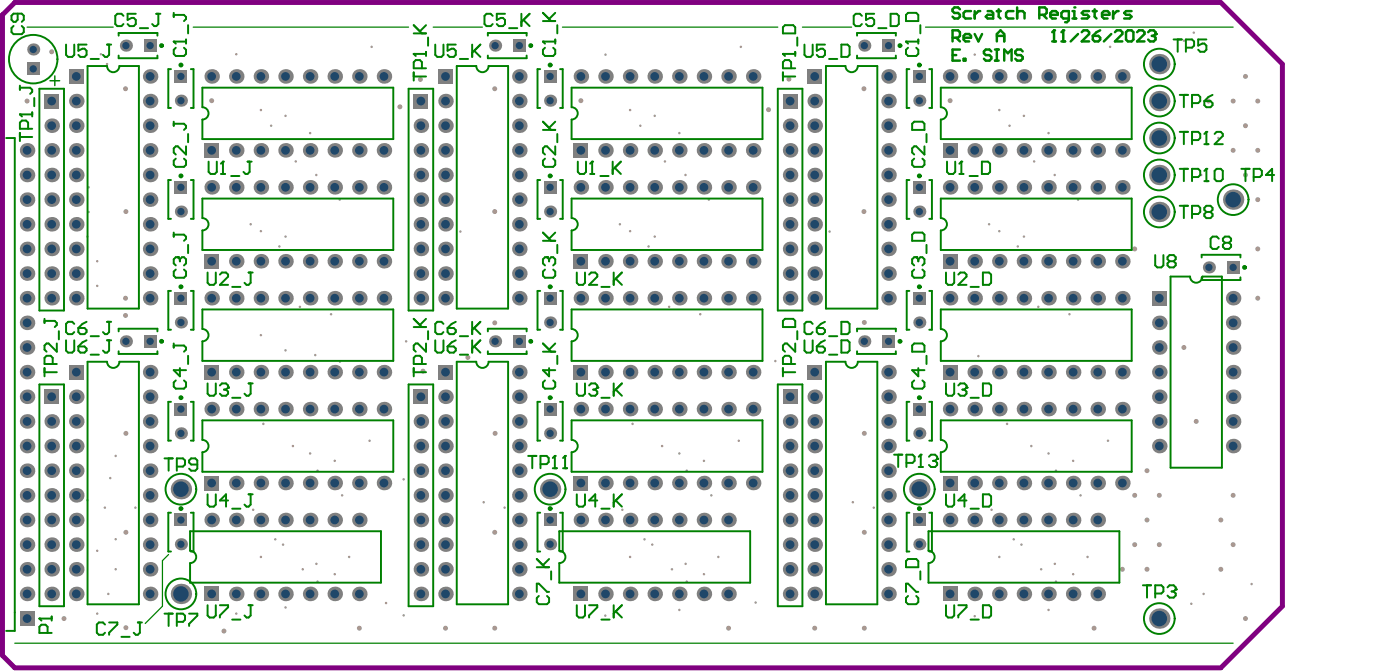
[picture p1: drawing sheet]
<svg xmlns="http://www.w3.org/2000/svg" width="481mm" height="230mm" viewBox="0 0 481 230" stroke-linecap="round" stroke-linejoin="round" font-family="sans-serif">
<path d="M5.1 .9h414.5l21.2 21.1v186.1l-21.2 21.2h-414.5l-4.3-4.2v-220z" fill="none" stroke="#800080" stroke-width="1.7"/>
<g fill="#a6968d">
<circle cx="271.2" cy="27.2" r=".85"/>
<circle cx="335" cy="211.5" r=".42"/>
<circle cx="208.1" cy="211.4" r=".42"/>
<circle cx="160.8" cy="122.7" r=".85"/>
<circle cx="145.4" cy="127.4" r=".85"/>
<circle cx="137.4" cy="36.7" r=".85"/>
<circle cx="144.5" cy="27.3" r=".85"/>
<circle cx="264.2" cy="37.7" r=".85"/>
<circle cx="432.3" cy="34.7" r=".85"/>
<circle cx="432.3" cy="51.6" r=".85"/>
<circle cx="432.3" cy="68.5" r=".85"/>
<circle cx="432.3" cy="85.5" r=".85"/>
<circle cx="432.3" cy="102.4" r=".85"/>
<circle cx="428.1" cy="26.2" r=".85"/>
<circle cx="423.8" cy="34.7" r=".85"/>
<circle cx="428.1" cy="43.2" r=".85"/>
<circle cx="423.8" cy="51.6" r=".85"/>
<circle cx="428.1" cy="60.1" r=".85"/>
<circle cx="423.8" cy="170.1" r=".85"/>
<circle cx="423.8" cy="187" r=".85"/>
<circle cx="415.4" cy="34.7" r=".85"/>
<circle cx="419.6" cy="178.5" r=".85"/>
<circle cx="419.6" cy="195.4" r=".85"/>
<circle cx="406.9" cy="119.3" r=".85"/>
<circle cx="411.2" cy="144.7" r=".85"/>
<circle cx="398.5" cy="170.1" r=".85"/>
<circle cx="398.5" cy="187" r=".85"/>
<circle cx="390" cy="85.5" r=".85"/>
<circle cx="394.2" cy="161.6" r=".85"/>
<circle cx="390" cy="170.1" r=".85"/>
<circle cx="394.2" cy="178.5" r=".85"/>
<circle cx="390" cy="187" r=".85"/>
<circle cx="394.2" cy="195.4" r=".85"/>
<circle cx="385.8" cy="195.4" r=".85"/>
<circle cx="17.8" cy="17.8" r=".85"/>
<circle cx="22" cy="212.4" r=".85"/>
<circle cx="9.3" cy="34.7" r=".85"/>
<circle cx="123.5" cy="215.7" r=".85"/>
<circle cx="46.5" cy="174.3" r=".42"/>
<circle cx="89.7" cy="79.4" r=".42"/>
<circle cx="410.3" cy="11.2" r=".42"/>
<circle cx="406.9" cy="14" r=".42"/>
<circle cx="36.8" cy="22" r=".42"/>
<circle cx="43.1" cy="30.5" r=".85"/>
<circle cx="34.7" cy="18.6" r=".42"/>
<circle cx="33.4" cy="89.7" r=".42"/>
<circle cx="33.4" cy="98.1" r=".42"/>
<circle cx="30.5" cy="64.3" r=".42"/>
<circle cx="30.5" cy="72.8" r=".42"/>
<circle cx="30" cy="81.2" r=".42"/>
<circle cx="30" cy="171.8" r=".42"/>
<circle cx="36" cy="174.3" r=".42"/>
<circle cx="166.2" cy="172.4" r=".42"/>
<circle cx="293.1" cy="172.4" r=".42"/>
<circle cx="300.3" cy="174.3" r=".42"/>
<circle cx="43.3" cy="72.6" r=".85"/>
<circle cx="297.1" cy="182.8" r=".85"/>
<circle cx="412.8" cy="60.1" r=".42"/>
<circle cx="418.8" cy="47.4" r=".42"/>
<circle cx="409.5" cy="207.3" r=".42"/>
<circle cx="413.7" cy="203.9" r=".42"/>
<circle cx="33.4" cy="210.7" r=".42"/>
<circle cx="62.2" cy="210.7" r=".42"/>
<circle cx="77" cy="216.6" r=".85"/>
<circle cx="81.2" cy="210.7" r=".42"/>
<circle cx="98.1" cy="208.6" r=".42"/>
<circle cx="153.1" cy="215.7" r=".85"/>
<circle cx="170" cy="215.7" r=".85"/>
<circle cx="360.4" cy="209.4" r=".42"/>
<circle cx="233.5" cy="209.4" r=".42"/>
<circle cx="138.7" cy="211.3" r=".42"/>
<circle cx="259.7" cy="206.9" r=".42"/>
<circle cx="132.7" cy="207" r=".42"/>
<circle cx="340" cy="77" r=".42"/>
<circle cx="98.1" cy="120.3" r=".42"/>
<circle cx="109.1" cy="161.6" r=".42"/>
<circle cx="266.5" cy="124" r=".42"/>
<circle cx="336.3" cy="122.3" r=".42"/>
<circle cx="139.6" cy="117.2" r=".42"/>
<circle cx="430.2" cy="200.5" r=".42"/>
<circle cx="43.3" cy="182.8" r=".85"/>
<circle cx="43.3" cy="215.5" r=".85"/>
<circle cx="37.2" cy="203.9" r=".42"/>
<circle cx="33.4" cy="189.1" r=".42"/>
<circle cx="89.7" cy="115.1" r=".42"/>
<circle cx="297.1" cy="110.7" r=".85"/>
<circle cx="376" cy="215.7" r=".85"/>
<circle cx="280" cy="215.7" r=".85"/>
<circle cx="297.1" cy="215.7" r=".85"/>
<circle cx="250.4" cy="215.7" r=".85"/>
<circle cx="296.9" cy="30.5" r=".85"/>
<circle cx="170" cy="30.5" r=".85"/>
<circle cx="199.7" cy="34.6" r=".85"/>
<circle cx="170" cy="72.6" r=".85"/>
<circle cx="170" cy="110.8" r=".85"/>
<circle cx="138.7" cy="164.6" r=".42"/>
<circle cx="72.8" cy="34.6" r=".85"/>
<circle cx="37.9" cy="164.1" r=".42"/>
<circle cx="39.8" cy="195.4" r=".42"/>
<circle cx="39.8" cy="156.5" r=".42"/>
<circle cx="39.8" cy="185.1" r=".42"/>
<circle cx="43.3" cy="148.8" r=".85"/>
<circle cx="108.4" cy="121.9" r=".42"/>
<circle cx="116.9" cy="124.2" r=".42"/>
<circle cx="43.1" cy="108.3" r=".85"/>
<circle cx="381.5" cy="16.1" r=".42"/>
<circle cx="254.6" cy="16.1" r=".42"/>
<circle cx="127.7" cy="16.1" r=".42"/>
<circle cx="380.8" cy="151.3" r=".42"/>
<circle cx="127" cy="151.3" r=".42"/>
<circle cx="253.9" cy="151.3" r=".42"/>
<circle cx="173.4" cy="174.3" r=".42"/>
<circle cx="106.6" cy="155.7" r=".42"/>
<circle cx="115.1" cy="158.2" r=".42"/>
<circle cx="97.3" cy="187" r=".42"/>
<circle cx="115.1" cy="197.1" r=".42"/>
<circle cx="108.8" cy="193.6" r=".42"/>
<circle cx="233.5" cy="155.7" r=".42"/>
<circle cx="242" cy="158.2" r=".42"/>
<circle cx="224.2" cy="187" r=".42"/>
<circle cx="242" cy="197.1" r=".42"/>
<circle cx="235.7" cy="193.6" r=".42"/>
<circle cx="213.1" cy="77" r=".42"/>
<circle cx="362.6" cy="193.6" r=".42"/>
<circle cx="368.9" cy="197.1" r=".42"/>
<circle cx="351.1" cy="187" r=".42"/>
<circle cx="368.9" cy="158.2" r=".42"/>
<circle cx="346.1" cy="145.5" r=".42"/>
<circle cx="360.4" cy="155.7" r=".42"/>
<circle cx="208.1" cy="18.8" r=".42"/>
<circle cx="81.2" cy="18.6" r=".42"/>
<circle cx="335" cy="18.8" r=".42"/>
<circle cx="98.1" cy="81.2" r=".42"/>
<circle cx="225" cy="81.2" r=".42"/>
<circle cx="216.6" cy="79.4" r=".42"/>
<circle cx="158.2" cy="79.5" r=".42"/>
<circle cx="285.1" cy="79.5" r=".42"/>
<circle cx="343.5" cy="79.4" r=".42"/>
<circle cx="351.9" cy="81.2" r=".42"/>
<circle cx="373.8" cy="191.2" r=".42"/>
<circle cx="343.5" cy="191.2" r=".42"/>
<circle cx="246.9" cy="191.2" r=".42"/>
<circle cx="216.6" cy="191.2" r=".42"/>
<circle cx="89.7" cy="191.2" r=".42"/>
<circle cx="120" cy="191.2" r=".42"/>
<circle cx="340.8" cy="175" r=".42"/>
<circle cx="348.4" cy="185.2" r=".42"/>
<circle cx="357.9" cy="195.4" r=".42"/>
<circle cx="362.9" cy="199.7" r=".42"/>
<circle cx="213.9" cy="175" r=".42"/>
<circle cx="221.5" cy="185.2" r=".42"/>
<circle cx="231" cy="195.4" r=".42"/>
<circle cx="236" cy="199.7" r=".42"/>
<circle cx="109.1" cy="199.7" r=".42"/>
<circle cx="104.1" cy="195.4" r=".42"/>
<circle cx="94.6" cy="185.2" r=".42"/>
<circle cx="87" cy="175" r=".42"/>
<circle cx="354.5" cy="153.1" r=".42"/>
<circle cx="362.9" cy="161.6" r=".42"/>
<circle cx="371.4" cy="170.1" r=".42"/>
<circle cx="217.4" cy="145.5" r=".42"/>
<circle cx="227.6" cy="153.1" r=".42"/>
<circle cx="236" cy="161.6" r=".42"/>
<circle cx="244.5" cy="170.1" r=".42"/>
<circle cx="117.6" cy="170.1" r=".42"/>
<circle cx="100.7" cy="153.1" r=".42"/>
<circle cx="90.5" cy="145.5" r=".42"/>
<circle cx="106.6" cy="45.7" r=".42"/>
<circle cx="98.1" cy="39.8" r=".42"/>
<circle cx="89.7" cy="37.8" r=".42"/>
<circle cx="233.5" cy="45.7" r=".42"/>
<circle cx="225" cy="39.8" r=".42"/>
<circle cx="216.6" cy="37.8" r=".42"/>
<circle cx="343.5" cy="37.8" r=".42"/>
<circle cx="351.9" cy="39.8" r=".42"/>
<circle cx="360.4" cy="45.7" r=".42"/>
<circle cx="326.6" cy="34.6" r=".85"/>
<circle cx="347" cy="43.2" r=".42"/>
<circle cx="220.1" cy="43.2" r=".42"/>
<circle cx="93.2" cy="43.2" r=".42"/>
<circle cx="355.4" cy="55.4" r=".42"/>
<circle cx="228.5" cy="55.4" r=".42"/>
<circle cx="101.6" cy="55.4" r=".42"/>
<circle cx="362.5" cy="60.1" r=".42"/>
<circle cx="235.6" cy="60.1" r=".42"/>
<circle cx="108.7" cy="60.1" r=".42"/>
<circle cx="370.5" cy="68.5" r=".42"/>
<circle cx="243.6" cy="68.5" r=".42"/>
<circle cx="116.7" cy="68.5" r=".42"/>
<circle cx="86.2" cy="77" r=".42"/>
<circle cx="349.8" cy="84.6" r=".42"/>
<circle cx="222.9" cy="84.6" r=".42"/>
<circle cx="96" cy="84.6" r=".42"/>
<circle cx="356.9" cy="105.3" r=".42"/>
<circle cx="230" cy="105.3" r=".42"/>
<circle cx="113.8" cy="107.9" r=".42"/>
<circle cx="103.1" cy="105.3" r=".42"/>
<circle cx="367.6" cy="107.9" r=".42"/>
<circle cx="240.7" cy="107.9" r=".42"/>
<circle cx="428.1" cy="212.4" r=".85"/>
<circle cx="43.1" cy="102.4" r=".85"/>
<circle cx="170.2" cy="148.8" r=".85"/>
<circle cx="170" cy="182.8" r=".85"/>
<circle cx="296.9" cy="72.6" r=".85"/>
<circle cx="297.1" cy="148.8" r=".85"/>
</g>
<path d="M9.3 9.3h29.6M66.4 9.3h74M148.9 9.3h16.9M193.3 9.3h74M275.8 9.3h16.9M318.1 9.3h105.7M58 190.4l-2.2 2.1v15.6l-5.9 6M5.1 220.8h418.7" fill="none" stroke="#008000" stroke-width=".42"/>
<g fill="none" stroke="#008000" stroke-width=".67">
<path d="M40.8 12.2v-.9h13.3v.9M40.8 19.1v.9h13.3v-.9M167.7 12.2v-.9h13.3v.9M167.7 19.1v.9h13.3v-.9M294.6 12.2v-.9h13.3v.9M294.6 19.1v.9h13.3v-.9M13.5 30.5h8.5v76.1h-8.5zM36.8 22.7h-6.7v83.2h17.6v-83.2h-6.7M58.8 23.7h-.9v13.4h.9M65.6 23.7h.9v13.4h-.9M69.6 36.8v-6.7h65.6v17.7h-65.6v-6.8M140.4 30.5h8.5v76.1h-8.5z"/>
<path d="M163.7 22.7h-6.7v83.2h17.6v-83.2h-6.7M185.7 23.7h-1v13.4h1M192.5 23.7h.9v13.4h-.9M196.5 36.8v-6.7h65.6v17.7h-65.6v-6.8M267.3 30.5h8.5v76.1h-8.5zM290.6 22.7h-6.7v83.2h17.6v-83.2h-6.7M312.6 23.7h-1v13.4h1M319.4 23.7h.9v13.4h-.9M323.4 36.8v-6.7h65.6v17.7h-65.6v-6.8M2.1 47.4h3v169.2h-3M58.8 61.8h-.9v13.3h.9M65.6 61.8h.9v13.3h-.9"/>
<path d="M69.6 74.9v-6.7h65.6v17.6h-65.6v-6.7M185.7 61.8h-1v13.3h1M192.5 61.8h.9v13.3h-.9M196.5 74.9v-6.7h65.6v17.6h-65.6v-6.7M312.6 61.8h-1v13.3h1M319.4 61.8h.9v13.3h-.9M323.4 74.9v-6.7h65.6v17.6h-65.6v-6.7M58.8 99.9h-.9v13.3h.9M65.6 99.9h.9v13.3h-.9M185.7 99.9h-1v13.3h1M192.5 99.9h.9v13.3h-.9M312.6 99.9h-1v13.3h1"/>
<path d="M319.4 99.9h.9v13.3h-.9M409 95h-6.7v65.6h17.7v-65.6h-6.7M413 95.2v.9h13.3v-.9M413 88.4v-.9h13.3v.9M40.8 113.8v-.9h13.3v.9M69.6 113v-6.8h65.6v17.7h-65.6v-6.7M167.7 113.8v-.9h13.3v.9M196.5 113v-6.8h65.6v17.7h-65.6v-6.7M294.6 113.8v-.9h13.3v.9M323.4 113v-6.8h65.6v17.7h-65.6v-6.7M13.5 132h8.5v76.1h-8.5zM36.8 124.2h-6.7v83.3h17.6v-83.3h-6.7"/>
<path d="M40.8 120.6v.9h13.3v-.9M58.8 138h-.9v13.3h.9M65.6 138h.9v13.3h-.9M140.4 132h8.5v76.1h-8.5zM163.7 124.2h-6.7v83.3h17.6v-83.3h-6.7M167.7 120.6v.9h13.3v-.9M185.7 138h-1v13.3h1M192.5 138h.9v13.3h-.9M267.3 132h8.5v76.1h-8.5zM290.6 124.2h-6.7v83.3h17.6v-83.3h-6.7M294.6 120.6v.9h13.3v-.9M312.6 138h-1v13.3h1"/>
<path d="M319.4 138h.9v13.3h-.9M69.6 151v-6.7h65.6v17.7h-65.6v-6.7M196.5 151v-6.7h65.6v17.7h-65.6v-6.7M323.4 151v-6.7h65.6v17.7h-65.6v-6.7M58.8 176h-.9v13.3h.9M65.6 176h.9v13.3h-.9M185.7 176h-1v13.3h1M192.5 176h.9v13.3h-.9M312.6 176h-1v13.3h1M319.4 176h.9v13.3h-.9M65.3 189.1v-6.7h65.6v17.6h-65.6v-6.7M192.2 189.1v-6.7h65.6v17.6h-65.6v-6.7"/>
<path d="M319.1 189.1v-6.7h65.6v17.6h-65.6v-6.7"/>
</g>
<g fill="none" stroke="#008000" stroke-width=".85">
<path d="M329.9 3.2l-.6-.7h-1.3l-.6 .7v.6l.6 .6h1.3l.6 .7v.6l-.6 .7h-1.3l-.6-.7M333.7 3.8h-1.9l-.6 .6v1.3l.6 .7h1.9M335 3.8v2.6M336.9 3.8h-.6l-1.3 1.3M339.4 3.8h1.3l.7 .6v2h-2l-.6-.7 .6-.6h2M342.6 3.8h1.3M343.3 3.2v2.5l.6 .7M348.3 3.8h-1.9l-.6 .6v1.3l.6 .7h1.9M349.6 4.4l.6-.6h1.3l.6 .6v2M349.6 2.5v3.9M357.2 5.1h1.9l.6-.7v-1.2l-.6-.7h-1.9v3.9M358.5 5.1l1.2 1.3"/>
<path d="M361 5.1h2.6v-.7l-.7-.6h-1.3l-.6 .6v1.3l.6 .7h1.3M367.4 6.4h-1.9l-.7-.7v-1.3l.7-.6h1.9v3.2l-.7 .6h-.6M368.6 6.4h1.3M368.6 3.8h.7v2.6"/>
</g>
<circle cx="369.3" cy="2.5" r=".42" fill="#008000"/>
<g fill="none" stroke="#008000" stroke-width=".85">
<path d="M327.4 13h1.9l.6-.7v-1.3l-.6-.6h-1.9v3.8M328.7 13l1.2 1.2M331.2 13h2.5v-.7l-.6-.6h-1.3l-.6 .6v1.3l.6 .6h1.3M335 11.7l1.3 2.5 1.2-2.5M342.6 14.2v-2.5l1.3-1.3 1.3 1.3v2.5M342.6 12.3h2.6M361.6 14.2h1.3M362.3 10.4v3.8M374.3 3.8h-1.9l-.6 .6 .6 .7h1.3l.6 .6-.6 .7h-1.9M375.6 3.8h1.3M376.2 3.2v2.5l.7 .7M378.8 5.1h2.5v-.7l-.6-.6h-1.3l-.6 .6v1.3l.6 .7h1.3"/>
<path d="M382.6 3.8v2.6M384.5 3.8h-.7l-1.2 1.3M388.9 3.8h-1.9l-.6 .6 .6 .7h1.3l.6 .6-.6 .7h-1.9"/>
</g>
<circle cx="362.3" cy="10.4" r=".42" fill="#008000"/>
<path d="M362.3 10.4l-.7 .6M364.8 14.2h1.3M365.5 10.4v3.8" fill="none" stroke="#008000" stroke-width=".85"/>
<circle cx="365.5" cy="10.4" r=".42" fill="#008000"/>
<path d="M365.5 10.4l-.7 .6M370.5 11.7l-2.5 2.5M371.8 11l.6-.6h1.3l.6 .6v.7l-2.5 2.5h2.5M375.6 12.3h1.9l.6 .7v.6l-.6 .6h-1.3l-.6-.6zM378.1 10.4l-1.2 .6-1.3 1.3M381.9 11.7l-2.5 2.5M383.2 11l.6-.6h1.3l.7 .6v.7l-2.6 2.5h2.6M387.7 10.4h1.2l.7 .6v2.6l-.7 .6h-1.2l-.7-.6v-2.6zM390.8 11l.7-.6h1.2l.7 .6v.7l-2.6 2.5h2.6M394.6 11l.7-.6h1.2l.7 .6v.7" fill="none" stroke="#008000" stroke-width=".85"/>
<circle cx="397.2" cy="11.7" r=".42" fill="#008000"/>
<path d="M327.4 18.9h1.3M329.9 17h-2.5v3.8h2.5M340.7 17.6l-.6-.6h-1.3l-.6 .6v.7l.6 .6h1.3l.6 .6v.7l-.6 .6h-1.3l-.6-.6M342 17h1.3M342.6 17v3.8M351.5 17.6l-.6-.6h-1.3l-.6 .6v.7l.6 .6h1.3l.6 .6v.7l-.6 .6h-1.3l-.6-.6M395.9 12.3h.6M396.5 12.3l.7 .7v.6l-.7 .6h-1.2l-.7-.6M397.2 11.7l-.7 .6M331.2 20.2h.6v.6h-.6zM342 20.8h1.3M345.2 20.8v-3.8l1.2 1.3 1.3-1.3v3.8" fill="none" stroke="#008000" stroke-width=".85"/>
<path d="M17.2 27.7h3.3M18.8 26.1v3.3" fill="none" stroke="#008000" stroke-width=".5"/>
<path d="M307.3 156.1h2.8M308.7 156.1v4.2M311.5 158.9h2.2l.7-.7v-1.4l-.7-.7h-2.2v4.2M316.5 156.1v4.2M315.8 160.3h1.4" fill="none" stroke="#008000" stroke-width=".68"/>
<circle cx="316.5" cy="156.1" r=".34" fill="#008000"/>
<path d="M316.5 156.1l-.7 .7M319.3 156.8l.7-.7h1.4l.7 .7v.7" fill="none" stroke="#008000" stroke-width=".68"/>
<circle cx="322.1" cy="157.5" r=".34" fill="#008000"/>
<path d="M405.5 45.3h2.8M406.9 45.3v4.2M409.7 48.1h2.1l.7-.7v-1.4l-.7-.7h-2.1v4.2M413.9 49.5h1.4M414.6 45.3v4.2M320.7 158.2h.7M321.4 158.2l.7 .7v.7l-.7 .7h-1.4l-.7-.7M322.1 157.5l-.7 .7" fill="none" stroke="#008000" stroke-width=".68"/>
<circle cx="414.6" cy="45.3" r=".34" fill="#008000"/>
<path d="M414.6 45.3l-.7 .7M417.5 46l.7-.7h1.4l.7 .7v.7l-2.8 2.8h2.8M181.5 156.5h2.9M182.9 156.5v4.3M185.8 159.3h2.1l.7-.7v-1.4l-.7-.7h-2.1v4.3M190.7 156.5v4.3M190 160.8h1.4" fill="none" stroke="#008000" stroke-width=".68"/>
<circle cx="190.7" cy="156.5" r=".34" fill="#008000"/>
<path d="M190.7 156.5l-.7 .7M194.2 156.5v4.3M193.5 160.8h1.4" fill="none" stroke="#008000" stroke-width=".68"/>
<circle cx="194.2" cy="156.5" r=".34" fill="#008000"/>
<path d="M405.5 58h2.8M406.9 58v4.2M414.6 58v4.2M409.7 60.8h2.1l.7-.7v-1.4l-.7-.7h-2.1v4.2M413.9 62.2h1.4M194.2 156.5l-.7 .7" fill="none" stroke="#008000" stroke-width=".68"/>
<circle cx="414.6" cy="58" r=".34" fill="#008000"/>
<g fill="none" stroke="#008000" stroke-width=".68">
<path d="M403.4 13.5h2.8M404.8 13.5v4.3M407.6 16.4h2.1l.7-.7v-1.4l-.7-.8h-2.1v4.3M414.6 13.5h-2.8v2.2l1.4-.7h.7l.7 .7v1.4l-.7 .7h-1.4l-.7-.7M405.5 32.6h2.8M406.9 32.6v4.2M409.7 35.4h2.1l.7-.7v-1.4l-.7-.7h-2.1v4.2M413.9 34.7h2.2l.7 .7v.7l-.7 .7h-1.5l-.7-.7zM416.8 32.6l-1.5 .7-1.4 1.4M414.6 58l-.7 .7M418.2 58h1.4l.7 .7v2.8l-.7 .7h-1.4l-.7-.7v-2.8zM405.5 70.7h2.8"/>
<path d="M406.9 70.7v4.2M409.7 73.5h2.1l.7-.7v-1.4l-.7-.7h-2.1v4.2M414.6 72.8l-.7-.7v-.7l.7-.7h1.5l.7 .7v.7l-.7 .7M414.6 72.8l-.7 .7v.7l.7 .7h1.5l.7-.7v-.7l-.7-.7M414.6 72.8h1.5M397.1 87.6v3.5l.7 .7h1.4l.7-.7v-3.5M402 89.7l-.7 .7v.7l.7 .7h1.4l.7-.7v-.7l-.7-.7M402 89.7l-.7-.7v-.7l.7-.7h1.4l.7 .7v.7l-.7 .7M402 89.7h1.4M15.3 109.5v1.4M15.3 110.2h3.5l.7 .7v.7l-.7 .7M19.5 117.9v2.8l-2.8-2.8h-.7l-.7 .7v1.4l.7 .7"/>
<path d="M20.2 113.7v2.8M142.2 112.3h4.2M142.2 109.5l2.8 2.8M146.4 117.9v2.8l-2.8-2.8h-.7l-.7 .7v1.4l.7 .7M146.4 109.5l-2.1 2.1M147.1 113.7v2.8M269.8 109.5h2.8l.7 .7v2.1h-4.2v-2.1zM273.3 117.9v2.8l-2.8-2.8h-.7l-.7 .7v1.4l.7 .7M274 113.7v2.8M15.3 127.8h4.2M15.3 126.4v2.8M18.1 125v-2.1l-.7-.8h-1.4l-.7 .8v2.1h4.2"/>
<path d="M142.2 126.4v2.8M142.2 127.8h4.2M145 125v-2.1l-.7-.8h-1.4l-.7 .8v2.1h4.2M269.1 127.8h4.2M269.1 126.4v2.8M271.9 125v-2.1l-.7-.8h-1.4l-.7 .8v2.1h4.2M56.5 157.4h2.9M58 157.4v4.2M67.8 159.5h-2.1l-.7-.7v-.7l.7-.7h1.4l.7 .7v2.8l-.7 .7h-1.4l-.7-.7M60.8 160.2h2.1l.7-.7v-1.4l-.7-.7h-2.1v4.2M56.5 210.7h2.9M58 210.7v4.2"/>
<path d="M60.8 213.5h2.1l.7-.7v-1.4l-.7-.7h-2.1v4.2M65 210.7h2.8v.7l-2.8 2.8v.7M392.8 200.9h2.8M394.2 200.9v4.3M397.1 203.8h2.1l.7-.7v-1.5l-.7-.7h-2.1v4.3M401.3 201.6l.7-.7h1.4l.7 .7v.8"/>
</g>
<circle cx="404.1" cy="202.4" r=".34" fill="#008000"/>
<path d="M142.2 18.5h4.2M146.4 17.8v1.4M142.2 24.9v2.8M142.2 26.3h4.2M145 23.4v-2.1l-.7-.7h-1.4l-.7 .7v2.1h4.2M426.7 58h2.8M428.1 58v4.2M430.9 60.8h2.1l.7-.7v-1.4l-.7-.7h-2.1v4.2M437.9 60.1h-2.8l2.1-2.1v4.2M402.7 203.1h.7M403.4 203.1l.7 .7v.7l-.7 .7h-1.4l-.7-.7M404.1 202.4l-.7 .7" fill="none" stroke="#008000" stroke-width=".68"/>
<circle cx="142.2" cy="18.5" r=".34" fill="#008000"/>
<path d="M142.2 18.5l.7 .7M142.2 11.5h4.2M142.2 8.6l2.8 2.9M146.4 8.6l-2.1 2.2M147.1 12.9v2.8M6.8 39.3h4.3M11.1 38.6v1.4M6.8 45.6v2.8M6.8 47h4.3M9.7 44.2v-2.1l-.7-.7h-1.5l-.7 .7v2.1h4.3" fill="none" stroke="#008000" stroke-width=".68"/>
<circle cx="6.8" cy="39.3" r=".34" fill="#008000"/>
<path d="M269.1 18.5h4.2M273.3 17.8v1.4M6.8 39.3l.7 .7M6.8 29.4v1.4M6.8 30.1h3.6l.7 .7v.7l-.7 .7M11.8 33.6v2.9M269.1 24.9v2.8M269.1 26.3h4.2M271.9 23.4v-2.1l-.7-.7h-1.4l-.7 .7v2.1h4.2" fill="none" stroke="#008000" stroke-width=".68"/>
<circle cx="269.1" cy="18.5" r=".34" fill="#008000"/>
<g fill="none" stroke="#008000" stroke-width=".68">
<path d="M4.7 8.9l-.8 .7v1.4l.8 .7h2.8l.7-.7v-1.4l-.7-.7M6.1 4.7v2.1l-.7 .7h-.7l-.8-.7v-1.4l.8-.7h2.8l.7 .7v1.4l-.7 .7M42.4 5.4l-.7-.7h-1.4l-.7 .7v2.9l.7 .7h1.4l.7-.7M46.7 4.7h-2.8v2.1l1.4-.7h.7l.7 .7v1.5l-.7 .7h-1.4l-.7-.7M48.1 9.7h2.8M53.7 4.7h1.4M54.4 4.7v3.6l-.7 .7h-.7l-.7-.7M169.3 5.4l-.7-.7h-1.4l-.7 .7v2.9l.7 .7h1.4l.7-.7M173.6 4.7h-2.8v2.1l1.4-.7h.7l.7 .7v1.5l-.7 .7h-1.4l-.7-.7M175 9.7h2.8M179.2 4.7v4.3M179.9 6.8l2.1 2.2"/>
<path d="M182 4.7l-2.8 2.9M269.1 18.5l.7 .7M269.8 8.6h2.8l.7 .7v2.2h-4.2v-2.2zM274 12.9v2.8M296.2 5.4l-.7-.7h-1.4l-.7 .7v2.9l.7 .7h1.4l.7-.7M300.5 4.7h-2.9v2.1l1.5-.7h.7l.7 .7v1.5l-.7 .7h-1.4l-.8-.7M301.9 9.7h2.8M306.1 4.7h2.1l.7 .7v2.9l-.7 .7h-2.1zM187.3 92.5l-.7 .7v1.5l.7 .7h2.8l.7-.7v-1.5l-.7-.7M188 88.3h-.7l-.7 .7v1.4l.7 .7M418.9 81.9l-.7-.7h-1.4l-.7 .7v2.9l.7 .7h1.4l.7-.7M421 83.3l-.7-.7v-.7l.7-.7h1.4l.7 .7v.7l-.7 .7"/>
<path d="M421 83.3l-.7 .7v.8l.7 .7h1.4l.7-.7v-.8l-.7-.7M421 83.3h1.4M25.5 111.2l-.7-.7h-1.4l-.7 .7v2.8l.7 .7h1.4l.7-.7M26.9 112.6h2.1l.8 .7v.7l-.8 .7h-1.4l-.7-.7zM29.8 110.5l-1.5 .7-1.4 1.4M31.2 115.4h2.8M36.8 110.5h1.4M37.5 110.5v3.5l-.7 .7h-.7l-.7-.7M59.7 117.9v1.4M59.7 118.6h3.5l.7 .7v.7l-.7 .7M152.4 111.2l-.7-.7h-1.4l-.7 .7v2.8l.7 .7h1.4l.7-.7M153.8 112.6h2.1l.7 .7v.7l-.7 .7h-1.4l-.7-.7z"/>
<path d="M156.6 110.5l-1.4 .7-1.4 1.4M158.1 115.4h2.8M162.3 110.5v4.2M163 112.6l2.1 2.1M165.1 110.5l-2.8 2.8M186.6 117.9l2.8 2.8M190.8 117.9l-2.1 2.1M279.3 111.2l-.7-.7h-1.4l-.7 .7v2.8l.7 .7h1.4l.7-.7M280.7 112.6h2.1l.7 .7v.7l-.7 .7h-1.4l-.7-.7zM283.5 110.5l-1.4 .7-1.4 1.4M285 115.4h2.8M289.2 110.5h2.1l.7 .7v2.8l-.7 .7h-2.1z"/>
<path d="M314.2 117.9h2.8l.7 .7v2.1h-4.2v-2.1zM60.4 130.6l-.7 .7v1.4l.7 .7h2.8l.7-.7v-1.4l-.7-.7M61.8 126.4v2.8l-2.1-2.1h4.2M64.6 122.2v2.8M186.6 120.7h4.2M187.3 130.6l-.7 .7v1.4l.7 .7h2.8l.7-.7v-1.4l-.7-.7M188.7 126.4v2.8l-2.1-2.1h4.2M191.5 122.2v2.8M314.2 130.6l-.7 .7v1.4l.7 .7h2.8l.7-.7v-1.4l-.7-.7M315.6 126.4v2.8l-2.1-2.1h4.2M318.4 122.2v2.8M184.5 194.7h4.2"/>
<path d="M184.5 191.9l2.8 2.8M188.7 191.9l-2.1 2.1M189.4 196.1v2.9M312.1 191.9h2.8l.7 .7v2.1h-4.2v-2.1zM316.3 196.1v2.9M36.1 214.4l-.7-.7h-1.4l-.7 .7v2.8l.7 .7h1.4l.7-.7M37.5 213.7h2.8v.7l-2.8 2.8v.7M41.7 218.6h2.9M47.4 213.7h1.4M48.1 213.7v3.5l-.7 .7h-.7l-.7-.7M184.5 203.2v-2.8h.7l2.8 2.8h.7M185.2 204.6l-.7 .7v1.4l.7 .7h2.8l.7-.7v-1.4l-.7-.7"/>
<path d="M311.4 203.2v-2.8h.7l2.8 2.8h.7M312.1 204.6l-.7 .7v1.4l.7 .7h2.8l.7-.7v-1.4l-.7-.7"/>
</g>
<circle cx="188" cy="88.3" r=".34" fill="#008000"/>
<path d="M186.6 79.9l2.8 2.8M190.8 79.9l-2.1 2.1M60.4 92.5l-.7 .7v1.5l.7 .7h2.8l.7-.7v-1.5l-.7-.7M61.1 88.3h-.7l-.7 .7v1.4l.7 .7M186.6 82.7h4.2M188 88.3l.7 .7M188.7 89v.7M188.7 89l.7-.7h.7l.7 .7v1.4l-.7 .7M191.5 84.1v2.8" fill="none" stroke="#008000" stroke-width=".68"/>
<circle cx="61.1" cy="88.3" r=".34" fill="#008000"/>
<path d="M59.7 79.9v1.4M59.7 80.6h3.5l.7 .7v.7l-.7 .7M61.1 88.3l.7 .7M61.8 89v.7M61.8 89l.7-.7h.7l.7 .7v1.4l-.7 .7M64.6 84.1v2.8M314.2 92.5l-.7 .7v1.5l.7 .7h2.8l.7-.7v-1.5l-.7-.7M314.9 88.3h-.7l-.7 .7v1.4l.7 .7" fill="none" stroke="#008000" stroke-width=".68"/>
<circle cx="314.9" cy="88.3" r=".34" fill="#008000"/>
<g fill="none" stroke="#008000" stroke-width=".68">
<path d="M186.6 14.3h4.2M187.3 16.4l-.7 .7v1.4l.7 .7h2.8l.7-.7v-1.4l-.7-.7M190.8 13.6v1.4M59.7 41.8v1.4M59.7 42.5h3.5l.7 .7v.7l-.7 .7M60.4 54.5l-.7 .7v1.4l.7 .7h2.8l.7-.7v-1.4l-.7-.7M63.9 50.2v2.9l-2.8-2.9h-.7l-.7 .7v1.5l.7 .7M64.6 46v2.8M186.6 44.6h4.2M186.6 41.8l2.8 2.8M187.3 54.5l-.7 .7v1.4l.7 .7h2.8l.7-.7v-1.4l-.7-.7M190.8 50.2v2.9l-2.8-2.9h-.7l-.7 .7v1.5l.7 .7"/>
<path d="M190.8 41.8l-2.1 2.1M191.5 46v2.8M314.2 41.8h2.8l.7 .7v2.1h-4.2v-2.1zM314.2 54.5l-.7 .7v1.4l.7 .7h2.8l.7-.7v-1.4l-.7-.7M317.7 50.2v2.9l-2.8-2.9h-.7l-.7 .7v1.5l.7 .7M318.4 46v2.8M314.2 79.9h2.8l.7 .7v2.1h-4.2v-2.1zM314.9 88.3l.7 .7M315.6 89v.7M315.6 89l.7-.7h.7l.7 .7v1.4l-.7 .7M318.4 84.1v2.8"/>
</g>
<circle cx="186.6" cy="14.3" r=".34" fill="#008000"/>
<path d="M59.7 14.3h4.2M60.4 16.4l-.7 .7v1.4l.7 .7h2.8l.7-.7v-1.4l-.7-.7M63.9 13.6v1.4M186.6 14.3l.7 .7M186.6 7.2h4.2M186.6 4.4l2.8 2.8M190.8 4.4l-2.1 2.1M191.5 8.6v2.9" fill="none" stroke="#008000" stroke-width=".68"/>
<circle cx="59.7" cy="14.3" r=".34" fill="#008000"/>
<path d="M59.7 14.3l.7 .7M59.7 4.4v1.4M59.7 5.1h3.5l.7 .7v.7l-.7 .7M64.6 8.6v2.9M311.4 14.3h4.2M312.1 16.4l-.7 .7v1.4l.7 .7h2.8l.7-.7v-1.4l-.7-.7M315.6 13.6v1.4" fill="none" stroke="#008000" stroke-width=".68"/>
<circle cx="311.4" cy="14.3" r=".34" fill="#008000"/>
<g fill="none" stroke="#008000" stroke-width=".68">
<path d="M149.6 15.3v3.5l.7 .7h1.4l.7-.7v-3.5M156.6 15.3h-2.8v2.1l1.4-.7h.7l.7 .7v1.4l-.7 .7h-1.4l-.7-.7M162.3 15.3v4.2M163 17.4l2.1 2.1M165.1 15.3l-2.8 2.8M276.5 15.3v3.5l.7 .7h1.4l.7-.7v-3.5M283.5 15.3h-2.8v2.1l1.4-.7h.7l.7 .7v1.4l-.7 .7h-1.4l-.7-.7M289.2 15.3h2.1l.7 .7v2.8l-.7 .7h-2.1zM311.4 14.3l.7 .7M312.1 4.4h2.8l.7 .7v2.1h-4.2v-2.1zM316.3 8.6v2.9M158.1 20.2h2.8"/>
<path d="M285 20.2h2.8M198.2 93.6v3.5l.8 .7h1.4l.7-.7v-3.5M202.5 94.3l.7-.7h1.4l.7 .7v.7l-2.8 2.8h2.8M206.7 98.5h2.8M210.9 93.6v4.2M211.6 95.7l2.2 2.1M213.8 93.6l-2.9 2.8M325.1 93.6v3.5l.7 .7h1.5l.7-.7v-3.5M329.4 94.3l.7-.7h1.4l.7 .7v.7l-2.8 2.8h2.8M333.6 98.5h2.8M337.8 93.6h2.1l.7 .7v2.8l-.7 .7h-2.1zM149.6 116.8v3.6l.7 .7h1.4l.7-.7v-3.6"/>
<path d="M153.8 118.9h2.1l.7 .8v.7l-.7 .7h-1.4l-.7-.7zM156.6 116.8l-1.4 .7-1.4 1.4M162.3 116.8v4.3M163 118.9l2.1 2.2M165.1 116.8l-2.8 2.9M276.5 116.8v3.6l.7 .7h1.4l.7-.7v-3.6M280.7 118.9h2.1l.7 .8v.7l-.7 .7h-1.4l-.7-.7zM283.5 116.8l-1.4 .7-1.4 1.4M289.2 116.8h2.1l.7 .7v2.9l-.7 .7h-2.1zM158.1 121.8h2.8M198.2 131.6v3.6l.8 .7h1.4l.7-.7v-3.6M202.5 132.3l.7-.7h1.4l.7 .7v.7"/>
<path d="M285 121.8h2.8M198.2 169.7v3.5l.8 .7h1.4l.7-.7v-3.5M205.3 171.8h-2.8l2.1-2.1v4.2M206.7 174.6h2.8M210.9 169.7v4.2M211.6 171.8l2.2 2.1M213.8 169.7l-2.9 2.8M325.1 169.7v3.5l.7 .7h1.5l.7-.7v-3.5M332.2 171.8h-2.8l2.1-2.1v4.2M333.6 174.6h2.8M337.8 169.7h2.1l.7 .7v2.8l-.7 .7h-2.1zM71.3 207.8v3.5l.8 .7h1.4l.7-.7v-3.5"/>
<path d="M75.6 207.8h2.8v.7l-2.8 2.8v.7M79.8 212.7h2.8M85.4 207.8h1.5M86.1 207.8v3.5l-.7 .7h-.7l-.7-.7M198.2 207.8v3.5l.8 .7h1.4l.7-.7v-3.5M202.5 207.8h2.8v.7l-2.8 2.8v.7M206.7 212.7h2.8M210.9 207.8v4.2M211.6 209.9l2.2 2.1M213.8 207.8l-2.9 2.8M325.1 207.8v3.5l.7 .7h1.5l.7-.7v-3.5M329.4 207.8h2.8v.7l-2.8 2.8v.7"/>
<path d="M333.6 212.7h2.8M337.8 207.8h2.1l.7 .7v2.8l-.7 .7h-2.1z"/>
</g>
<circle cx="205.3" cy="133" r=".34" fill="#008000"/>
<path d="M203.9 133.8h.7M204.6 133.8l.7 .7v.7l-.7 .7h-1.4l-.7-.7M205.3 133l-.7 .8M206.7 136.6h2.8M210.9 131.6v4.3M211.6 133.8l2.2 2.1M213.8 131.6l-2.9 2.9M325.1 131.6v3.6l.7 .7h1.5l.7-.7v-3.6M329.4 132.3l.7-.7h1.4l.7 .7v.7" fill="none" stroke="#008000" stroke-width=".68"/>
<circle cx="332.2" cy="133" r=".34" fill="#008000"/>
<path d="M198.6 55.5v3.5l.7 .7h1.4l.7-.7v-3.5M202.8 59.7h1.4M203.5 55.5v4.2M330.8 133.8h.7M331.5 133.8l.7 .7v.7l-.7 .7h-1.4l-.7-.7M332.2 133l-.7 .8M333.6 136.6h2.8M337.8 131.6h2.1l.7 .7v2.9l-.7 .7h-2.1z" fill="none" stroke="#008000" stroke-width=".68"/>
<circle cx="203.5" cy="55.5" r=".34" fill="#008000"/>
<path d="M203.5 55.5l-.7 .7M210.6 55.5v4.2M211.3 57.6l2.1 2.1M213.4 55.5l-2.8 2.8M325.5 55.5v3.5l.7 .7h1.4l.7-.7v-3.5M329.7 59.7h1.4M330.4 55.5v4.2M206.4 60.4h2.8" fill="none" stroke="#008000" stroke-width=".68"/>
<circle cx="330.4" cy="55.5" r=".34" fill="#008000"/>
<g fill="none" stroke="#008000" stroke-width=".68">
<path d="M22.7 15.3v3.5l.7 .7h1.4l.7-.7v-3.5M29.8 15.3h-2.9v2.1l1.4-.7h.7l.8 .7v1.4l-.8 .7h-1.4l-.7-.7M36.8 15.3h1.4M37.5 15.3v3.5l-.7 .7h-.7l-.7-.7M31.2 20.2h2.8M330.4 55.5l-.7 .7M337.5 55.5h2.1l.7 .7v2.8l-.7 .7h-2.1zM333.2 60.4h2.9M71.3 93.6v3.5l.8 .7h1.4l.7-.7v-3.5M75.6 94.3l.7-.7h1.4l.7 .7v.7l-2.8 2.8h2.8M79.8 98.5h2.8M85.4 93.6h1.5"/>
<path d="M86.1 93.6v3.5l-.7 .7h-.7l-.7-.7M22.7 116.8v3.6l.7 .7h1.4l.7-.7v-3.6M26.9 118.9h2.1l.8 .8v.7l-.8 .7h-1.4l-.7-.7zM29.8 116.8l-1.5 .7-1.4 1.4M36.8 116.8h1.4M37.5 116.8v3.6l-.7 .7h-.7l-.7-.7M31.2 121.8h2.8M71.3 131.6v3.6l.8 .7h1.4l.7-.7v-3.6M75.6 132.3l.7-.7h1.4l.7 .7v.7M71.3 169.7v3.5l.8 .7h1.4l.7-.7v-3.5M78.4 171.8h-2.8l2.1-2.1v4.2M79.8 174.6h2.8"/>
<path d="M85.4 169.7h1.5M86.1 169.7v3.5l-.7 .7h-.7l-.7-.7"/>
</g>
<circle cx="78.4" cy="133" r=".34" fill="#008000"/>
<path d="M71.7 55.5v3.5l.7 .7h1.4l.7-.7v-3.5M75.9 59.7h1.4M76.6 55.5v4.2M77 133.8h.7M77.7 133.8l.7 .7v.7l-.7 .7h-1.4l-.7-.7M78.4 133l-.7 .8M79.8 136.6h2.8M85.4 131.6h1.5M86.1 131.6v3.6l-.7 .7h-.7l-.7-.7" fill="none" stroke="#008000" stroke-width=".68"/>
<circle cx="76.6" cy="55.5" r=".34" fill="#008000"/>
<path d="M76.6 55.5l-.7 .7M85.1 55.5h1.4M85.8 55.5v3.5l-.7 .7h-.7l-.7-.7M79.5 60.4h2.8M13.5 212.4h4.3M16.4 217.3v-2.1l-.7-.7h-1.5l-.7 .7v2.1h4.3M17.8 211.7v1.4" fill="none" stroke="#008000" stroke-width=".68"/>
<circle cx="13.5" cy="212.4" r=".34" fill="#008000"/>
<path d="M13.5 212.4l.7 .7" fill="none" stroke="#008000" stroke-width=".68"/>
<g fill="none" stroke="#008000" stroke-width=".83">
<circle cx="55.5" cy="15.7" r=".42"/>
<circle cx="182.4" cy="15.7" r=".42"/>
<circle cx="309.3" cy="15.7" r=".42"/>
<circle cx="62.2" cy="22.3" r=".42"/>
<circle cx="189.1" cy="22.3" r=".42"/>
<circle cx="316" cy="22.3" r=".42"/>
<circle cx="62.2" cy="60.4" r=".42"/>
<circle cx="189.1" cy="60.4" r=".42"/>
<circle cx="316" cy="60.4" r=".42"/>
<circle cx="62.2" cy="98.5" r=".42"/>
<circle cx="189.1" cy="98.5" r=".42"/>
<circle cx="316" cy="98.5" r=".42"/>
<circle cx="427.8" cy="91.8" r=".42"/>
<circle cx="55.5" cy="117.2" r=".42"/>
<circle cx="182.4" cy="117.2" r=".42"/>
<circle cx="309.3" cy="117.2" r=".42"/>
<circle cx="62.2" cy="136.5" r=".42"/>
<circle cx="189.1" cy="136.5" r=".42"/>
<circle cx="316" cy="136.5" r=".42"/>
<circle cx="62.2" cy="174.6" r=".42"/>
<circle cx="189.1" cy="174.6" r=".42"/>
<circle cx="316" cy="174.6" r=".42"/>
</g>
<g fill="none" stroke="#008000" stroke-width=".67">
<path d="M36.8 22.7a2.11 2.11 0 0 0 2.1 2.1 2.11 2.11 0 0 0 2.1-2.1M69.6 36.8a2.12 2.12 0 0 1 2.1 2.1 2.12 2.12 0 0 1-2.1 2.1M163.7 22.7a2.11 2.11 0 0 0 2.1 2.1 2.11 2.11 0 0 0 2.1-2.1M196.5 36.8a2.12 2.12 0 0 1 2.1 2.1 2.12 2.12 0 0 1-2.1 2.1M290.6 22.7a2.11 2.11 0 0 0 2.1 2.1 2.11 2.11 0 0 0 2.1-2.1M323.4 36.8a2.12 2.12 0 0 1 2.1 2.1 2.12 2.12 0 0 1-2.1 2.1M69.6 74.9a2.12 2.12 0 0 1 2.1 2.1 2.12 2.12 0 0 1-2.1 2.1M196.5 74.9a2.12 2.12 0 0 1 2.1 2.1 2.12 2.12 0 0 1-2.1 2.1M323.4 74.9a2.12 2.12 0 0 1 2.1 2.1 2.12 2.12 0 0 1-2.1 2.1M409 95a2.11 2.11 0 0 0 2.2 2.1 2.11 2.11 0 0 0 2.1-2.1M69.6 113a2.12 2.12 0 0 1 2.1 2.1 2.12 2.12 0 0 1-2.1 2.1M196.5 113a2.12 2.12 0 0 1 2.1 2.1 2.12 2.12 0 0 1-2.1 2.1"/>
<path d="M323.4 113a2.12 2.12 0 0 1 2.1 2.1 2.12 2.12 0 0 1-2.1 2.1M36.8 124.2a2.11 2.11 0 0 0 2.1 2.1 2.11 2.11 0 0 0 2.1-2.1M163.7 124.2a2.11 2.11 0 0 0 2.1 2.1 2.11 2.11 0 0 0 2.1-2.1M290.6 124.2a2.11 2.11 0 0 0 2.1 2.1 2.11 2.11 0 0 0 2.1-2.1M69.6 151a2.12 2.12 0 0 1 2.1 2.1 2.12 2.12 0 0 1-2.1 2.2M196.5 151a2.12 2.12 0 0 1 2.1 2.1 2.12 2.12 0 0 1-2.1 2.2M323.4 151a2.12 2.12 0 0 1 2.1 2.1 2.12 2.12 0 0 1-2.1 2.2M65.3 189.1a2.12 2.12 0 0 1 2.1 2.1 2.12 2.12 0 0 1-2.1 2.1M192.2 189.1a2.12 2.12 0 0 1 2.1 2.1 2.12 2.12 0 0 1-2.1 2.1M319.1 189.1a2.12 2.12 0 0 1 2.1 2.1 2.12 2.12 0 0 1-2.1 2.1"/>
<circle cx="11.4" cy="20.3" r="8.3"/>
<circle cx="398.5" cy="22" r="5.3"/>
<circle cx="398.5" cy="34.7" r="5.3"/>
<circle cx="398.5" cy="47.4" r="5.3"/>
<circle cx="398.5" cy="72.8" r="5.3"/>
<circle cx="398.5" cy="60.1" r="5.3"/>
<circle cx="423.8" cy="68.5" r="5.3"/>
<circle cx="62.2" cy="167.9" r="5.3"/>
<circle cx="189.1" cy="167.9" r="5.3"/>
<circle cx="316" cy="167.9" r="5.3"/>
<circle cx="62.2" cy="203.9" r="5.3"/>
<circle cx="398.5" cy="212.4" r="5.3"/>
</g>
<circle cx="9.3" cy="203.9" r="2.5" fill="#808080"/>
<circle cx="9.3" cy="203.9" r="1.5" fill="#1f4769"/>
<circle cx="9.3" cy="187" r="2.5" fill="#808080"/>
<circle cx="9.3" cy="187" r="1.5" fill="#1f4769"/>
<circle cx="9.3" cy="195.4" r="2.5" fill="#808080"/>
<circle cx="9.3" cy="195.4" r="1.5" fill="#1f4769"/>
<path d="M6.8 209.9h5v5h-5z" fill-rule="evenodd" fill="#808080"/>
<circle cx="9.3" cy="212.4" r="1.5" fill="#1f4769"/>
<circle cx="9.3" cy="178.5" r="2.5" fill="#808080"/>
<circle cx="9.3" cy="178.5" r="1.5" fill="#1f4769"/>
<circle cx="17.8" cy="203.9" r="2.5" fill="#808080"/>
<circle cx="17.8" cy="203.9" r="1.5" fill="#1f4769"/>
<circle cx="17.8" cy="195.4" r="2.5" fill="#808080"/>
<circle cx="17.8" cy="195.4" r="1.5" fill="#1f4769"/>
<circle cx="17.8" cy="187" r="2.5" fill="#808080"/>
<circle cx="17.8" cy="187" r="1.5" fill="#1f4769"/>
<circle cx="17.8" cy="178.5" r="2.5" fill="#808080"/>
<circle cx="17.8" cy="178.5" r="1.5" fill="#1f4769"/>
<circle cx="26.2" cy="187" r="2.5" fill="#808080"/>
<circle cx="26.2" cy="187" r="1.5" fill="#1f4769"/>
<circle cx="26.2" cy="203.9" r="2.5" fill="#808080"/>
<circle cx="26.2" cy="203.9" r="1.5" fill="#1f4769"/>
<circle cx="26.2" cy="195.4" r="2.5" fill="#808080"/>
<circle cx="26.2" cy="195.4" r="1.5" fill="#1f4769"/>
<circle cx="26.2" cy="178.5" r="2.5" fill="#808080"/>
<circle cx="26.2" cy="178.5" r="1.5" fill="#1f4769"/>
<circle cx="51.6" cy="203.9" r="2.5" fill="#808080"/>
<circle cx="51.6" cy="203.9" r="1.5" fill="#1f4769"/>
<circle cx="51.6" cy="195.4" r="2.5" fill="#808080"/>
<circle cx="51.6" cy="195.4" r="1.5" fill="#1f4769"/>
<circle cx="51.6" cy="187" r="2.5" fill="#808080"/>
<circle cx="51.6" cy="187" r="1.5" fill="#1f4769"/>
<circle cx="51.6" cy="178.5" r="2.5" fill="#808080"/>
<circle cx="51.6" cy="178.5" r="1.5" fill="#1f4769"/>
<circle cx="62.2" cy="186.8" r="2.08" fill="#808080"/>
<circle cx="62.2" cy="186.8" r="1.25" fill="#1f4769"/>
<circle cx="62.2" cy="203.9" r="3.5" fill="#808080"/>
<circle cx="62.2" cy="203.9" r="2.67" fill="#1f4769"/>
<path d="M60.1 176.4h4.2v4.2h-4.2z" fill-rule="evenodd" fill="#808080"/>
<circle cx="62.2" cy="178.5" r="1.25" fill="#1f4769"/>
<circle cx="9.3" cy="170.1" r="2.5" fill="#808080"/>
<circle cx="9.3" cy="170.1" r="1.5" fill="#1f4769"/>
<circle cx="9.3" cy="161.6" r="2.5" fill="#808080"/>
<circle cx="9.3" cy="161.6" r="1.5" fill="#1f4769"/>
<circle cx="9.3" cy="153.1" r="2.5" fill="#808080"/>
<circle cx="9.3" cy="153.1" r="1.5" fill="#1f4769"/>
<circle cx="9.3" cy="136.2" r="2.5" fill="#808080"/>
<circle cx="9.3" cy="136.2" r="1.5" fill="#1f4769"/>
<circle cx="9.3" cy="144.7" r="2.5" fill="#808080"/>
<circle cx="9.3" cy="144.7" r="1.5" fill="#1f4769"/>
<circle cx="9.3" cy="119.3" r="2.5" fill="#808080"/>
<circle cx="9.3" cy="119.3" r="1.5" fill="#1f4769"/>
<circle cx="9.3" cy="127.8" r="2.5" fill="#808080"/>
<circle cx="9.3" cy="127.8" r="1.5" fill="#1f4769"/>
<circle cx="17.8" cy="170.1" r="2.5" fill="#808080"/>
<circle cx="17.8" cy="170.1" r="1.5" fill="#1f4769"/>
<circle cx="17.8" cy="161.6" r="2.5" fill="#808080"/>
<circle cx="17.8" cy="161.6" r="1.5" fill="#1f4769"/>
<circle cx="17.8" cy="153.1" r="2.5" fill="#808080"/>
<circle cx="17.8" cy="153.1" r="1.5" fill="#1f4769"/>
<path d="M15.3 133.7h5v5h-5z" fill-rule="evenodd" fill="#808080"/>
<circle cx="17.8" cy="136.2" r="1.5" fill="#1f4769"/>
<circle cx="17.8" cy="144.7" r="2.5" fill="#808080"/>
<circle cx="17.8" cy="144.7" r="1.5" fill="#1f4769"/>
<circle cx="26.2" cy="170.1" r="2.5" fill="#808080"/>
<circle cx="26.2" cy="170.1" r="1.5" fill="#1f4769"/>
<circle cx="26.2" cy="161.6" r="2.5" fill="#808080"/>
<circle cx="26.2" cy="161.6" r="1.5" fill="#1f4769"/>
<circle cx="26.2" cy="153.1" r="2.5" fill="#808080"/>
<circle cx="26.2" cy="153.1" r="1.5" fill="#1f4769"/>
<circle cx="26.2" cy="144.7" r="2.5" fill="#808080"/>
<circle cx="26.2" cy="144.7" r="1.5" fill="#1f4769"/>
<path d="M23.7 125.3h5v5h-5z" fill-rule="evenodd" fill="#808080"/>
<circle cx="26.2" cy="127.8" r="1.5" fill="#1f4769"/>
<circle cx="26.2" cy="136.2" r="2.5" fill="#808080"/>
<circle cx="26.2" cy="136.2" r="1.5" fill="#1f4769"/>
<circle cx="51.6" cy="170.1" r="2.5" fill="#808080"/>
<circle cx="51.6" cy="170.1" r="1.5" fill="#1f4769"/>
<circle cx="51.6" cy="161.6" r="2.5" fill="#808080"/>
<circle cx="51.6" cy="161.6" r="1.5" fill="#1f4769"/>
<circle cx="51.6" cy="153.1" r="2.5" fill="#808080"/>
<circle cx="51.6" cy="153.1" r="1.5" fill="#1f4769"/>
<circle cx="51.6" cy="127.8" r="2.5" fill="#808080"/>
<circle cx="51.6" cy="127.8" r="1.5" fill="#1f4769"/>
<circle cx="51.6" cy="136.2" r="2.5" fill="#808080"/>
<circle cx="51.6" cy="136.2" r="1.5" fill="#1f4769"/>
<circle cx="51.6" cy="144.7" r="2.5" fill="#808080"/>
<circle cx="51.6" cy="144.7" r="1.5" fill="#1f4769"/>
<circle cx="62.2" cy="167.9" r="3.5" fill="#808080"/>
<circle cx="62.2" cy="167.9" r="2.67" fill="#1f4769"/>
<circle cx="62.2" cy="148.8" r="2.08" fill="#808080"/>
<circle cx="62.2" cy="148.8" r="1.25" fill="#1f4769"/>
<path d="M60.1 138.4h4.2v4.1h-4.2z" fill-rule="evenodd" fill="#808080"/>
<circle cx="62.2" cy="140.5" r="1.25" fill="#1f4769"/>
<path d="M70.3 125.3h5v5h-5z" fill-rule="evenodd" fill="#808080"/>
<circle cx="72.8" cy="127.8" r="1.5" fill="#1f4769"/>
<path d="M70.3 201.4h5v5h-5z" fill-rule="evenodd" fill="#808080"/>
<circle cx="72.8" cy="203.9" r="1.5" fill="#1f4769"/>
<circle cx="72.8" cy="178.5" r="2.5" fill="#808080"/>
<circle cx="72.8" cy="178.5" r="1.5" fill="#1f4769"/>
<path d="M70.3 163.3h5v5h-5z" fill-rule="evenodd" fill="#808080"/>
<circle cx="72.8" cy="165.8" r="1.5" fill="#1f4769"/>
<circle cx="81.2" cy="203.9" r="2.5" fill="#808080"/>
<circle cx="81.2" cy="203.9" r="1.5" fill="#1f4769"/>
<circle cx="81.2" cy="178.5" r="2.5" fill="#808080"/>
<circle cx="81.2" cy="178.5" r="1.5" fill="#1f4769"/>
<circle cx="81.2" cy="165.8" r="2.5" fill="#808080"/>
<circle cx="81.2" cy="165.8" r="1.5" fill="#1f4769"/>
<circle cx="89.7" cy="203.9" r="2.5" fill="#808080"/>
<circle cx="89.7" cy="203.9" r="1.5" fill="#1f4769"/>
<circle cx="89.7" cy="178.5" r="2.5" fill="#808080"/>
<circle cx="89.7" cy="178.5" r="1.5" fill="#1f4769"/>
<circle cx="98.1" cy="203.9" r="2.5" fill="#808080"/>
<circle cx="98.1" cy="203.9" r="1.5" fill="#1f4769"/>
<circle cx="98.1" cy="178.5" r="2.5" fill="#808080"/>
<circle cx="98.1" cy="178.5" r="1.5" fill="#1f4769"/>
<circle cx="106.6" cy="203.9" r="2.5" fill="#808080"/>
<circle cx="106.6" cy="203.9" r="1.5" fill="#1f4769"/>
<circle cx="106.6" cy="178.5" r="2.5" fill="#808080"/>
<circle cx="106.6" cy="178.5" r="1.5" fill="#1f4769"/>
<circle cx="115.1" cy="203.9" r="2.5" fill="#808080"/>
<circle cx="115.1" cy="203.9" r="1.5" fill="#1f4769"/>
<circle cx="115.1" cy="178.5" r="2.5" fill="#808080"/>
<circle cx="115.1" cy="178.5" r="1.5" fill="#1f4769"/>
<circle cx="123.5" cy="203.9" r="2.5" fill="#808080"/>
<circle cx="123.5" cy="203.9" r="1.5" fill="#1f4769"/>
<circle cx="123.5" cy="178.5" r="2.5" fill="#808080"/>
<circle cx="123.5" cy="178.5" r="1.5" fill="#1f4769"/>
<circle cx="72.8" cy="140.5" r="2.5" fill="#808080"/>
<circle cx="72.8" cy="140.5" r="1.5" fill="#1f4769"/>
<circle cx="81.2" cy="127.8" r="2.5" fill="#808080"/>
<circle cx="81.2" cy="127.8" r="1.5" fill="#1f4769"/>
<circle cx="81.2" cy="140.5" r="2.5" fill="#808080"/>
<circle cx="81.2" cy="140.5" r="1.5" fill="#1f4769"/>
<circle cx="89.7" cy="165.8" r="2.5" fill="#808080"/>
<circle cx="89.7" cy="165.8" r="1.5" fill="#1f4769"/>
<circle cx="89.7" cy="140.5" r="2.5" fill="#808080"/>
<circle cx="89.7" cy="140.5" r="1.5" fill="#1f4769"/>
<circle cx="89.7" cy="127.8" r="2.5" fill="#808080"/>
<circle cx="89.7" cy="127.8" r="1.5" fill="#1f4769"/>
<circle cx="98.1" cy="165.8" r="2.5" fill="#808080"/>
<circle cx="98.1" cy="165.8" r="1.5" fill="#1f4769"/>
<circle cx="98.1" cy="127.8" r="2.5" fill="#808080"/>
<circle cx="98.1" cy="127.8" r="1.5" fill="#1f4769"/>
<circle cx="98.1" cy="140.5" r="2.5" fill="#808080"/>
<circle cx="98.1" cy="140.5" r="1.5" fill="#1f4769"/>
<circle cx="106.6" cy="165.8" r="2.5" fill="#808080"/>
<circle cx="106.6" cy="165.8" r="1.5" fill="#1f4769"/>
<circle cx="106.6" cy="127.8" r="2.5" fill="#808080"/>
<circle cx="106.6" cy="127.8" r="1.5" fill="#1f4769"/>
<circle cx="106.6" cy="140.5" r="2.5" fill="#808080"/>
<circle cx="106.6" cy="140.5" r="1.5" fill="#1f4769"/>
<circle cx="115.1" cy="165.8" r="2.5" fill="#808080"/>
<circle cx="115.1" cy="165.8" r="1.5" fill="#1f4769"/>
<circle cx="115.1" cy="140.5" r="2.5" fill="#808080"/>
<circle cx="115.1" cy="140.5" r="1.5" fill="#1f4769"/>
<circle cx="115.1" cy="127.8" r="2.5" fill="#808080"/>
<circle cx="115.1" cy="127.8" r="1.5" fill="#1f4769"/>
<circle cx="123.5" cy="165.8" r="2.5" fill="#808080"/>
<circle cx="123.5" cy="165.8" r="1.5" fill="#1f4769"/>
<circle cx="123.5" cy="127.8" r="2.5" fill="#808080"/>
<circle cx="123.5" cy="127.8" r="1.5" fill="#1f4769"/>
<circle cx="123.5" cy="140.5" r="2.5" fill="#808080"/>
<circle cx="123.5" cy="140.5" r="1.5" fill="#1f4769"/>
<circle cx="132" cy="165.8" r="2.5" fill="#808080"/>
<circle cx="132" cy="165.8" r="1.5" fill="#1f4769"/>
<circle cx="132" cy="127.8" r="2.5" fill="#808080"/>
<circle cx="132" cy="127.8" r="1.5" fill="#1f4769"/>
<circle cx="132" cy="140.5" r="2.5" fill="#808080"/>
<circle cx="132" cy="140.5" r="1.5" fill="#1f4769"/>
<circle cx="9.3" cy="102.4" r="2.5" fill="#808080"/>
<circle cx="9.3" cy="102.4" r="1.5" fill="#1f4769"/>
<circle cx="9.3" cy="110.8" r="2.5" fill="#808080"/>
<circle cx="9.3" cy="110.8" r="1.5" fill="#1f4769"/>
<circle cx="9.3" cy="93.9" r="2.5" fill="#808080"/>
<circle cx="9.3" cy="93.9" r="1.5" fill="#1f4769"/>
<circle cx="9.3" cy="85.5" r="2.5" fill="#808080"/>
<circle cx="9.3" cy="85.5" r="1.5" fill="#1f4769"/>
<circle cx="9.3" cy="77" r="2.5" fill="#808080"/>
<circle cx="9.3" cy="77" r="1.5" fill="#1f4769"/>
<circle cx="17.8" cy="102.4" r="2.5" fill="#808080"/>
<circle cx="17.8" cy="102.4" r="1.5" fill="#1f4769"/>
<circle cx="17.8" cy="93.9" r="2.5" fill="#808080"/>
<circle cx="17.8" cy="93.9" r="1.5" fill="#1f4769"/>
<circle cx="17.8" cy="85.5" r="2.5" fill="#808080"/>
<circle cx="17.8" cy="85.5" r="1.5" fill="#1f4769"/>
<circle cx="17.8" cy="77" r="2.5" fill="#808080"/>
<circle cx="17.8" cy="77" r="1.5" fill="#1f4769"/>
<circle cx="26.2" cy="93.9" r="2.5" fill="#808080"/>
<circle cx="26.2" cy="93.9" r="1.5" fill="#1f4769"/>
<circle cx="26.2" cy="102.4" r="2.5" fill="#808080"/>
<circle cx="26.2" cy="102.4" r="1.5" fill="#1f4769"/>
<circle cx="26.2" cy="85.5" r="2.5" fill="#808080"/>
<circle cx="26.2" cy="85.5" r="1.5" fill="#1f4769"/>
<circle cx="26.2" cy="77" r="2.5" fill="#808080"/>
<circle cx="26.2" cy="77" r="1.5" fill="#1f4769"/>
<circle cx="26.2" cy="68.5" r="2.5" fill="#808080"/>
<circle cx="26.2" cy="68.5" r="1.5" fill="#1f4769"/>
<circle cx="43.3" cy="117.2" r="2.08" fill="#808080"/>
<circle cx="43.3" cy="117.2" r="1.25" fill="#1f4769"/>
<path d="M49.5 115.1h4.2v4.2h-4.2z" fill-rule="evenodd" fill="#808080"/>
<circle cx="51.6" cy="117.2" r="1.25" fill="#1f4769"/>
<circle cx="51.6" cy="93.9" r="2.5" fill="#808080"/>
<circle cx="51.6" cy="93.9" r="1.5" fill="#1f4769"/>
<circle cx="51.6" cy="102.4" r="2.5" fill="#808080"/>
<circle cx="51.6" cy="102.4" r="1.5" fill="#1f4769"/>
<circle cx="51.6" cy="85.5" r="2.5" fill="#808080"/>
<circle cx="51.6" cy="85.5" r="1.5" fill="#1f4769"/>
<circle cx="51.6" cy="77" r="2.5" fill="#808080"/>
<circle cx="51.6" cy="77" r="1.5" fill="#1f4769"/>
<circle cx="51.6" cy="68.5" r="2.5" fill="#808080"/>
<circle cx="51.6" cy="68.5" r="1.5" fill="#1f4769"/>
<circle cx="62.2" cy="110.7" r="2.08" fill="#808080"/>
<circle cx="62.2" cy="110.7" r="1.25" fill="#1f4769"/>
<path d="M60.1 100.3h4.2v4.2h-4.2z" fill-rule="evenodd" fill="#808080"/>
<circle cx="62.2" cy="102.4" r="1.25" fill="#1f4769"/>
<circle cx="62.2" cy="72.6" r="2.08" fill="#808080"/>
<circle cx="62.2" cy="72.6" r="1.25" fill="#1f4769"/>
<circle cx="9.3" cy="68.5" r="2.5" fill="#808080"/>
<circle cx="9.3" cy="68.5" r="1.5" fill="#1f4769"/>
<circle cx="9.3" cy="60.1" r="2.5" fill="#808080"/>
<circle cx="9.3" cy="60.1" r="1.5" fill="#1f4769"/>
<circle cx="9.3" cy="51.6" r="2.5" fill="#808080"/>
<circle cx="9.3" cy="51.6" r="1.5" fill="#1f4769"/>
<path d="M9.3 21.6h4.2v4.1h-4.2z" fill-rule="evenodd" fill="#808080"/>
<circle cx="11.4" cy="23.6" r="1.25" fill="#1f4769"/>
<circle cx="11.4" cy="17" r="2.08" fill="#808080"/>
<circle cx="11.4" cy="17" r="1.25" fill="#1f4769"/>
<circle cx="17.8" cy="68.5" r="2.5" fill="#808080"/>
<circle cx="17.8" cy="68.5" r="1.5" fill="#1f4769"/>
<circle cx="17.8" cy="60.1" r="2.5" fill="#808080"/>
<circle cx="17.8" cy="60.1" r="1.5" fill="#1f4769"/>
<circle cx="17.8" cy="51.6" r="2.5" fill="#808080"/>
<circle cx="17.8" cy="51.6" r="1.5" fill="#1f4769"/>
<circle cx="17.8" cy="43.2" r="2.5" fill="#808080"/>
<circle cx="17.8" cy="43.2" r="1.5" fill="#1f4769"/>
<path d="M15.3 32.2h5v5h-5z" fill-rule="evenodd" fill="#808080"/>
<circle cx="17.8" cy="34.7" r="1.5" fill="#1f4769"/>
<circle cx="26.2" cy="60.1" r="2.5" fill="#808080"/>
<circle cx="26.2" cy="60.1" r="1.5" fill="#1f4769"/>
<circle cx="26.2" cy="51.6" r="2.5" fill="#808080"/>
<circle cx="26.2" cy="51.6" r="1.5" fill="#1f4769"/>
<circle cx="26.2" cy="43.2" r="2.5" fill="#808080"/>
<circle cx="26.2" cy="43.2" r="1.5" fill="#1f4769"/>
<circle cx="26.2" cy="34.7" r="2.5" fill="#808080"/>
<circle cx="26.2" cy="34.7" r="1.5" fill="#1f4769"/>
<path d="M23.7 23.7h5v5h-5z" fill-rule="evenodd" fill="#808080"/>
<circle cx="26.2" cy="26.2" r="1.5" fill="#1f4769"/>
<circle cx="43.3" cy="15.7" r="2.08" fill="#808080"/>
<circle cx="43.3" cy="15.7" r="1.25" fill="#1f4769"/>
<circle cx="51.6" cy="60.1" r="2.5" fill="#808080"/>
<circle cx="51.6" cy="60.1" r="1.5" fill="#1f4769"/>
<circle cx="51.6" cy="51.6" r="2.5" fill="#808080"/>
<circle cx="51.6" cy="51.6" r="1.5" fill="#1f4769"/>
<circle cx="51.6" cy="43.2" r="2.5" fill="#808080"/>
<circle cx="51.6" cy="43.2" r="1.5" fill="#1f4769"/>
<circle cx="51.6" cy="34.7" r="2.5" fill="#808080"/>
<circle cx="51.6" cy="34.7" r="1.5" fill="#1f4769"/>
<path d="M49.5 13.6h4.2v4.1h-4.2z" fill-rule="evenodd" fill="#808080"/>
<circle cx="51.6" cy="15.7" r="1.25" fill="#1f4769"/>
<circle cx="51.6" cy="26.2" r="2.5" fill="#808080"/>
<circle cx="51.6" cy="26.2" r="1.5" fill="#1f4769"/>
<path d="M60.1 62.2h4.2v4.2h-4.2z" fill-rule="evenodd" fill="#808080"/>
<circle cx="62.2" cy="64.3" r="1.25" fill="#1f4769"/>
<circle cx="62.2" cy="34.6" r="2.08" fill="#808080"/>
<circle cx="62.2" cy="34.6" r="1.25" fill="#1f4769"/>
<path d="M60.1 24.2h4.2v4.1h-4.2z" fill-rule="evenodd" fill="#808080"/>
<circle cx="62.2" cy="26.2" r="1.25" fill="#1f4769"/>
<circle cx="72.8" cy="102.4" r="2.5" fill="#808080"/>
<circle cx="72.8" cy="102.4" r="1.5" fill="#1f4769"/>
<path d="M70.3 87.2h5v5h-5z" fill-rule="evenodd" fill="#808080"/>
<circle cx="72.8" cy="89.7" r="1.5" fill="#1f4769"/>
<circle cx="81.2" cy="102.4" r="2.5" fill="#808080"/>
<circle cx="81.2" cy="102.4" r="1.5" fill="#1f4769"/>
<circle cx="81.2" cy="89.7" r="2.5" fill="#808080"/>
<circle cx="81.2" cy="89.7" r="1.5" fill="#1f4769"/>
<circle cx="81.2" cy="64.3" r="2.5" fill="#808080"/>
<circle cx="81.2" cy="64.3" r="1.5" fill="#1f4769"/>
<circle cx="89.7" cy="102.4" r="2.5" fill="#808080"/>
<circle cx="89.7" cy="102.4" r="1.5" fill="#1f4769"/>
<circle cx="89.7" cy="89.7" r="2.5" fill="#808080"/>
<circle cx="89.7" cy="89.7" r="1.5" fill="#1f4769"/>
<circle cx="89.7" cy="64.3" r="2.5" fill="#808080"/>
<circle cx="89.7" cy="64.3" r="1.5" fill="#1f4769"/>
<circle cx="98.1" cy="102.4" r="2.5" fill="#808080"/>
<circle cx="98.1" cy="102.4" r="1.5" fill="#1f4769"/>
<circle cx="98.1" cy="89.7" r="2.5" fill="#808080"/>
<circle cx="98.1" cy="89.7" r="1.5" fill="#1f4769"/>
<circle cx="106.6" cy="102.4" r="2.5" fill="#808080"/>
<circle cx="106.6" cy="102.4" r="1.5" fill="#1f4769"/>
<circle cx="106.6" cy="89.7" r="2.5" fill="#808080"/>
<circle cx="106.6" cy="89.7" r="1.5" fill="#1f4769"/>
<circle cx="115.1" cy="102.4" r="2.5" fill="#808080"/>
<circle cx="115.1" cy="102.4" r="1.5" fill="#1f4769"/>
<circle cx="115.1" cy="89.7" r="2.5" fill="#808080"/>
<circle cx="115.1" cy="89.7" r="1.5" fill="#1f4769"/>
<circle cx="115.1" cy="64.3" r="2.5" fill="#808080"/>
<circle cx="115.1" cy="64.3" r="1.5" fill="#1f4769"/>
<circle cx="123.5" cy="102.4" r="2.5" fill="#808080"/>
<circle cx="123.5" cy="102.4" r="1.5" fill="#1f4769"/>
<circle cx="123.5" cy="89.7" r="2.5" fill="#808080"/>
<circle cx="123.5" cy="89.7" r="1.5" fill="#1f4769"/>
<circle cx="123.5" cy="64.3" r="2.5" fill="#808080"/>
<circle cx="123.5" cy="64.3" r="1.5" fill="#1f4769"/>
<circle cx="132" cy="102.4" r="2.5" fill="#808080"/>
<circle cx="132" cy="102.4" r="1.5" fill="#1f4769"/>
<circle cx="132" cy="89.7" r="2.5" fill="#808080"/>
<circle cx="132" cy="89.7" r="1.5" fill="#1f4769"/>
<circle cx="132" cy="64.3" r="2.5" fill="#808080"/>
<circle cx="132" cy="64.3" r="1.5" fill="#1f4769"/>
<circle cx="144.7" cy="93.9" r="2.5" fill="#808080"/>
<circle cx="144.7" cy="93.9" r="1.5" fill="#1f4769"/>
<circle cx="144.7" cy="102.4" r="2.5" fill="#808080"/>
<circle cx="144.7" cy="102.4" r="1.5" fill="#1f4769"/>
<circle cx="144.7" cy="85.5" r="2.5" fill="#808080"/>
<circle cx="144.7" cy="85.5" r="1.5" fill="#1f4769"/>
<circle cx="72.8" cy="64.3" r="2.5" fill="#808080"/>
<circle cx="72.8" cy="64.3" r="1.5" fill="#1f4769"/>
<path d="M70.3 49.1h5v5h-5z" fill-rule="evenodd" fill="#808080"/>
<circle cx="72.8" cy="51.6" r="1.5" fill="#1f4769"/>
<circle cx="72.8" cy="26.2" r="2.5" fill="#808080"/>
<circle cx="72.8" cy="26.2" r="1.5" fill="#1f4769"/>
<circle cx="81.2" cy="51.6" r="2.5" fill="#808080"/>
<circle cx="81.2" cy="51.6" r="1.5" fill="#1f4769"/>
<circle cx="81.2" cy="26.2" r="2.5" fill="#808080"/>
<circle cx="81.2" cy="26.2" r="1.5" fill="#1f4769"/>
<circle cx="89.7" cy="51.6" r="2.5" fill="#808080"/>
<circle cx="89.7" cy="51.6" r="1.5" fill="#1f4769"/>
<circle cx="89.7" cy="26.2" r="2.5" fill="#808080"/>
<circle cx="89.7" cy="26.2" r="1.5" fill="#1f4769"/>
<circle cx="98.1" cy="64.3" r="2.5" fill="#808080"/>
<circle cx="98.1" cy="64.3" r="1.5" fill="#1f4769"/>
<circle cx="98.1" cy="51.6" r="2.5" fill="#808080"/>
<circle cx="98.1" cy="51.6" r="1.5" fill="#1f4769"/>
<circle cx="98.1" cy="26.2" r="2.5" fill="#808080"/>
<circle cx="98.1" cy="26.2" r="1.5" fill="#1f4769"/>
<circle cx="106.6" cy="64.3" r="2.5" fill="#808080"/>
<circle cx="106.6" cy="64.3" r="1.5" fill="#1f4769"/>
<circle cx="106.6" cy="51.6" r="2.5" fill="#808080"/>
<circle cx="106.6" cy="51.6" r="1.5" fill="#1f4769"/>
<circle cx="106.6" cy="26.2" r="2.5" fill="#808080"/>
<circle cx="106.6" cy="26.2" r="1.5" fill="#1f4769"/>
<circle cx="115.1" cy="51.6" r="2.5" fill="#808080"/>
<circle cx="115.1" cy="51.6" r="1.5" fill="#1f4769"/>
<circle cx="115.1" cy="26.2" r="2.5" fill="#808080"/>
<circle cx="115.1" cy="26.2" r="1.5" fill="#1f4769"/>
<circle cx="123.5" cy="51.6" r="2.5" fill="#808080"/>
<circle cx="123.5" cy="51.6" r="1.5" fill="#1f4769"/>
<circle cx="123.5" cy="26.2" r="2.5" fill="#808080"/>
<circle cx="123.5" cy="26.2" r="1.5" fill="#1f4769"/>
<circle cx="132" cy="51.6" r="2.5" fill="#808080"/>
<circle cx="132" cy="51.6" r="1.5" fill="#1f4769"/>
<circle cx="132" cy="26.2" r="2.5" fill="#808080"/>
<circle cx="132" cy="26.2" r="1.5" fill="#1f4769"/>
<path d="M142.2 32.2h5v5h-5z" fill-rule="evenodd" fill="#808080"/>
<circle cx="144.7" cy="34.7" r="1.5" fill="#1f4769"/>
<circle cx="144.7" cy="43.2" r="2.5" fill="#808080"/>
<circle cx="144.7" cy="43.2" r="1.5" fill="#1f4769"/>
<circle cx="153.1" cy="203.9" r="2.5" fill="#808080"/>
<circle cx="153.1" cy="203.9" r="1.5" fill="#1f4769"/>
<circle cx="144.7" cy="203.9" r="2.5" fill="#808080"/>
<circle cx="144.7" cy="203.9" r="1.5" fill="#1f4769"/>
<circle cx="208.1" cy="203.9" r="2.5" fill="#808080"/>
<circle cx="208.1" cy="203.9" r="1.5" fill="#1f4769"/>
<circle cx="178.5" cy="203.9" r="2.5" fill="#808080"/>
<circle cx="178.5" cy="203.9" r="1.5" fill="#1f4769"/>
<path d="M197.2 201.4h5v5h-5z" fill-rule="evenodd" fill="#808080"/>
<circle cx="199.7" cy="203.9" r="1.5" fill="#1f4769"/>
<circle cx="144.7" cy="195.4" r="2.5" fill="#808080"/>
<circle cx="144.7" cy="195.4" r="1.5" fill="#1f4769"/>
<circle cx="178.5" cy="195.4" r="2.5" fill="#808080"/>
<circle cx="178.5" cy="195.4" r="1.5" fill="#1f4769"/>
<circle cx="153.1" cy="195.4" r="2.5" fill="#808080"/>
<circle cx="153.1" cy="195.4" r="1.5" fill="#1f4769"/>
<circle cx="153.1" cy="187" r="2.5" fill="#808080"/>
<circle cx="153.1" cy="187" r="1.5" fill="#1f4769"/>
<circle cx="144.7" cy="187" r="2.5" fill="#808080"/>
<circle cx="144.7" cy="187" r="1.5" fill="#1f4769"/>
<circle cx="178.5" cy="187" r="2.5" fill="#808080"/>
<circle cx="178.5" cy="187" r="1.5" fill="#1f4769"/>
<circle cx="189.1" cy="186.8" r="2.08" fill="#808080"/>
<circle cx="189.1" cy="186.8" r="1.25" fill="#1f4769"/>
<circle cx="208.1" cy="178.5" r="2.5" fill="#808080"/>
<circle cx="208.1" cy="178.5" r="1.5" fill="#1f4769"/>
<circle cx="144.7" cy="178.5" r="2.5" fill="#808080"/>
<circle cx="144.7" cy="178.5" r="1.5" fill="#1f4769"/>
<path d="M187 176.4h4.2v4.2h-4.2z" fill-rule="evenodd" fill="#808080"/>
<circle cx="189.1" cy="178.5" r="1.25" fill="#1f4769"/>
<circle cx="178.5" cy="178.5" r="2.5" fill="#808080"/>
<circle cx="178.5" cy="178.5" r="1.5" fill="#1f4769"/>
<circle cx="153.1" cy="178.5" r="2.5" fill="#808080"/>
<circle cx="153.1" cy="178.5" r="1.5" fill="#1f4769"/>
<circle cx="199.7" cy="178.5" r="2.5" fill="#808080"/>
<circle cx="199.7" cy="178.5" r="1.5" fill="#1f4769"/>
<circle cx="144.7" cy="170.1" r="2.5" fill="#808080"/>
<circle cx="144.7" cy="170.1" r="1.5" fill="#1f4769"/>
<circle cx="153.1" cy="170.1" r="2.5" fill="#808080"/>
<circle cx="153.1" cy="170.1" r="1.5" fill="#1f4769"/>
<circle cx="178.5" cy="170.1" r="2.5" fill="#808080"/>
<circle cx="178.5" cy="170.1" r="1.5" fill="#1f4769"/>
<circle cx="189.1" cy="167.9" r="3.5" fill="#808080"/>
<circle cx="189.1" cy="167.9" r="2.67" fill="#1f4769"/>
<circle cx="208.1" cy="165.8" r="2.5" fill="#808080"/>
<circle cx="208.1" cy="165.8" r="1.5" fill="#1f4769"/>
<circle cx="216.6" cy="203.9" r="2.5" fill="#808080"/>
<circle cx="216.6" cy="203.9" r="1.5" fill="#1f4769"/>
<circle cx="225" cy="203.9" r="2.5" fill="#808080"/>
<circle cx="225" cy="203.9" r="1.5" fill="#1f4769"/>
<circle cx="233.5" cy="203.9" r="2.5" fill="#808080"/>
<circle cx="233.5" cy="203.9" r="1.5" fill="#1f4769"/>
<circle cx="242" cy="203.9" r="2.5" fill="#808080"/>
<circle cx="242" cy="203.9" r="1.5" fill="#1f4769"/>
<circle cx="250.4" cy="203.9" r="2.5" fill="#808080"/>
<circle cx="250.4" cy="203.9" r="1.5" fill="#1f4769"/>
<circle cx="280" cy="203.9" r="2.5" fill="#808080"/>
<circle cx="280" cy="203.9" r="1.5" fill="#1f4769"/>
<circle cx="271.6" cy="203.9" r="2.5" fill="#808080"/>
<circle cx="271.6" cy="203.9" r="1.5" fill="#1f4769"/>
<circle cx="271.6" cy="195.4" r="2.5" fill="#808080"/>
<circle cx="271.6" cy="195.4" r="1.5" fill="#1f4769"/>
<circle cx="280" cy="187" r="2.5" fill="#808080"/>
<circle cx="280" cy="187" r="1.5" fill="#1f4769"/>
<circle cx="271.6" cy="187" r="2.5" fill="#808080"/>
<circle cx="271.6" cy="187" r="1.5" fill="#1f4769"/>
<circle cx="216.6" cy="178.5" r="2.5" fill="#808080"/>
<circle cx="216.6" cy="178.5" r="1.5" fill="#1f4769"/>
<circle cx="225" cy="178.5" r="2.5" fill="#808080"/>
<circle cx="225" cy="178.5" r="1.5" fill="#1f4769"/>
<circle cx="233.5" cy="178.5" r="2.5" fill="#808080"/>
<circle cx="233.5" cy="178.5" r="1.5" fill="#1f4769"/>
<circle cx="242" cy="178.5" r="2.5" fill="#808080"/>
<circle cx="242" cy="178.5" r="1.5" fill="#1f4769"/>
<circle cx="271.6" cy="178.5" r="2.5" fill="#808080"/>
<circle cx="271.6" cy="178.5" r="1.5" fill="#1f4769"/>
<circle cx="250.4" cy="178.5" r="2.5" fill="#808080"/>
<circle cx="250.4" cy="178.5" r="1.5" fill="#1f4769"/>
<circle cx="271.6" cy="170.1" r="2.5" fill="#808080"/>
<circle cx="271.6" cy="170.1" r="1.5" fill="#1f4769"/>
<circle cx="280" cy="170.1" r="2.5" fill="#808080"/>
<circle cx="280" cy="170.1" r="1.5" fill="#1f4769"/>
<circle cx="216.6" cy="165.8" r="2.5" fill="#808080"/>
<circle cx="216.6" cy="165.8" r="1.5" fill="#1f4769"/>
<circle cx="258.9" cy="165.8" r="2.5" fill="#808080"/>
<circle cx="258.9" cy="165.8" r="1.5" fill="#1f4769"/>
<path d="M197.2 163.3h5v5h-5z" fill-rule="evenodd" fill="#808080"/>
<circle cx="199.7" cy="165.8" r="1.5" fill="#1f4769"/>
<circle cx="153.1" cy="161.6" r="2.5" fill="#808080"/>
<circle cx="153.1" cy="161.6" r="1.5" fill="#1f4769"/>
<circle cx="178.5" cy="161.6" r="2.5" fill="#808080"/>
<circle cx="178.5" cy="161.6" r="1.5" fill="#1f4769"/>
<circle cx="144.7" cy="161.6" r="2.5" fill="#808080"/>
<circle cx="144.7" cy="161.6" r="1.5" fill="#1f4769"/>
<circle cx="144.7" cy="153.1" r="2.5" fill="#808080"/>
<circle cx="144.7" cy="153.1" r="1.5" fill="#1f4769"/>
<circle cx="153.1" cy="153.1" r="2.5" fill="#808080"/>
<circle cx="153.1" cy="153.1" r="1.5" fill="#1f4769"/>
<circle cx="178.5" cy="153.1" r="2.5" fill="#808080"/>
<circle cx="178.5" cy="153.1" r="1.5" fill="#1f4769"/>
<circle cx="189.1" cy="148.8" r="2.08" fill="#808080"/>
<circle cx="189.1" cy="148.8" r="1.25" fill="#1f4769"/>
<circle cx="178.5" cy="144.7" r="2.5" fill="#808080"/>
<circle cx="178.5" cy="144.7" r="1.5" fill="#1f4769"/>
<circle cx="153.1" cy="144.7" r="2.5" fill="#808080"/>
<circle cx="153.1" cy="144.7" r="1.5" fill="#1f4769"/>
<circle cx="144.7" cy="144.7" r="2.5" fill="#808080"/>
<circle cx="144.7" cy="144.7" r="1.5" fill="#1f4769"/>
<circle cx="216.6" cy="140.5" r="2.5" fill="#808080"/>
<circle cx="216.6" cy="140.5" r="1.5" fill="#1f4769"/>
<path d="M187 138.4h4.2v4.1h-4.2z" fill-rule="evenodd" fill="#808080"/>
<circle cx="189.1" cy="140.5" r="1.25" fill="#1f4769"/>
<circle cx="208.1" cy="140.5" r="2.5" fill="#808080"/>
<circle cx="208.1" cy="140.5" r="1.5" fill="#1f4769"/>
<circle cx="199.7" cy="140.5" r="2.5" fill="#808080"/>
<circle cx="199.7" cy="140.5" r="1.5" fill="#1f4769"/>
<circle cx="178.5" cy="136.2" r="2.5" fill="#808080"/>
<circle cx="178.5" cy="136.2" r="1.5" fill="#1f4769"/>
<path d="M142.2 133.7h5v5h-5z" fill-rule="evenodd" fill="#808080"/>
<circle cx="144.7" cy="136.2" r="1.5" fill="#1f4769"/>
<circle cx="153.1" cy="136.2" r="2.5" fill="#808080"/>
<circle cx="153.1" cy="136.2" r="1.5" fill="#1f4769"/>
<circle cx="208.1" cy="127.8" r="2.5" fill="#808080"/>
<circle cx="208.1" cy="127.8" r="1.5" fill="#1f4769"/>
<circle cx="216.6" cy="127.8" r="2.5" fill="#808080"/>
<circle cx="216.6" cy="127.8" r="1.5" fill="#1f4769"/>
<path d="M197.2 125.3h5v5h-5z" fill-rule="evenodd" fill="#808080"/>
<circle cx="199.7" cy="127.8" r="1.5" fill="#1f4769"/>
<circle cx="178.5" cy="127.8" r="2.5" fill="#808080"/>
<circle cx="178.5" cy="127.8" r="1.5" fill="#1f4769"/>
<path d="M150.6 125.3h5v5h-5z" fill-rule="evenodd" fill="#808080"/>
<circle cx="153.1" cy="127.8" r="1.5" fill="#1f4769"/>
<path d="M176.4 115.1h4.2v4.2h-4.2z" fill-rule="evenodd" fill="#808080"/>
<circle cx="178.5" cy="117.2" r="1.25" fill="#1f4769"/>
<circle cx="170.2" cy="117.2" r="2.08" fill="#808080"/>
<circle cx="170.2" cy="117.2" r="1.25" fill="#1f4769"/>
<circle cx="189.1" cy="110.7" r="2.08" fill="#808080"/>
<circle cx="189.1" cy="110.7" r="1.25" fill="#1f4769"/>
<circle cx="225" cy="165.8" r="2.5" fill="#808080"/>
<circle cx="225" cy="165.8" r="1.5" fill="#1f4769"/>
<circle cx="233.5" cy="165.8" r="2.5" fill="#808080"/>
<circle cx="233.5" cy="165.8" r="1.5" fill="#1f4769"/>
<circle cx="250.4" cy="165.8" r="2.5" fill="#808080"/>
<circle cx="250.4" cy="165.8" r="1.5" fill="#1f4769"/>
<circle cx="242" cy="165.8" r="2.5" fill="#808080"/>
<circle cx="242" cy="165.8" r="1.5" fill="#1f4769"/>
<circle cx="271.6" cy="161.6" r="2.5" fill="#808080"/>
<circle cx="271.6" cy="161.6" r="1.5" fill="#1f4769"/>
<circle cx="280" cy="161.6" r="2.5" fill="#808080"/>
<circle cx="280" cy="161.6" r="1.5" fill="#1f4769"/>
<circle cx="271.6" cy="153.1" r="2.5" fill="#808080"/>
<circle cx="271.6" cy="153.1" r="1.5" fill="#1f4769"/>
<circle cx="280" cy="153.1" r="2.5" fill="#808080"/>
<circle cx="280" cy="153.1" r="1.5" fill="#1f4769"/>
<circle cx="271.6" cy="144.7" r="2.5" fill="#808080"/>
<circle cx="271.6" cy="144.7" r="1.5" fill="#1f4769"/>
<circle cx="280" cy="144.7" r="2.5" fill="#808080"/>
<circle cx="280" cy="144.7" r="1.5" fill="#1f4769"/>
<circle cx="225" cy="140.5" r="2.5" fill="#808080"/>
<circle cx="225" cy="140.5" r="1.5" fill="#1f4769"/>
<circle cx="233.5" cy="140.5" r="2.5" fill="#808080"/>
<circle cx="233.5" cy="140.5" r="1.5" fill="#1f4769"/>
<circle cx="242" cy="140.5" r="2.5" fill="#808080"/>
<circle cx="242" cy="140.5" r="1.5" fill="#1f4769"/>
<circle cx="250.4" cy="140.5" r="2.5" fill="#808080"/>
<circle cx="250.4" cy="140.5" r="1.5" fill="#1f4769"/>
<circle cx="258.9" cy="140.5" r="2.5" fill="#808080"/>
<circle cx="258.9" cy="140.5" r="1.5" fill="#1f4769"/>
<path d="M269.1 133.7h5v5h-5z" fill-rule="evenodd" fill="#808080"/>
<circle cx="271.6" cy="136.2" r="1.5" fill="#1f4769"/>
<circle cx="225" cy="127.8" r="2.5" fill="#808080"/>
<circle cx="225" cy="127.8" r="1.5" fill="#1f4769"/>
<circle cx="233.5" cy="127.8" r="2.5" fill="#808080"/>
<circle cx="233.5" cy="127.8" r="1.5" fill="#1f4769"/>
<circle cx="250.4" cy="127.8" r="2.5" fill="#808080"/>
<circle cx="250.4" cy="127.8" r="1.5" fill="#1f4769"/>
<path d="M277.5 125.3h5v5h-5z" fill-rule="evenodd" fill="#808080"/>
<circle cx="280" cy="127.8" r="1.5" fill="#1f4769"/>
<circle cx="242" cy="127.8" r="2.5" fill="#808080"/>
<circle cx="242" cy="127.8" r="1.5" fill="#1f4769"/>
<circle cx="258.9" cy="127.8" r="2.5" fill="#808080"/>
<circle cx="258.9" cy="127.8" r="1.5" fill="#1f4769"/>
<circle cx="271.6" cy="102.4" r="2.5" fill="#808080"/>
<circle cx="271.6" cy="102.4" r="1.5" fill="#1f4769"/>
<circle cx="280" cy="102.4" r="2.5" fill="#808080"/>
<circle cx="280" cy="102.4" r="1.5" fill="#1f4769"/>
<path d="M324.1 201.4h5v5h-5z" fill-rule="evenodd" fill="#808080"/>
<circle cx="326.6" cy="203.9" r="1.5" fill="#1f4769"/>
<circle cx="335" cy="203.9" r="2.5" fill="#808080"/>
<circle cx="335" cy="203.9" r="1.5" fill="#1f4769"/>
<circle cx="343.5" cy="203.9" r="2.5" fill="#808080"/>
<circle cx="343.5" cy="203.9" r="1.5" fill="#1f4769"/>
<circle cx="305.4" cy="203.9" r="2.5" fill="#808080"/>
<circle cx="305.4" cy="203.9" r="1.5" fill="#1f4769"/>
<circle cx="351.9" cy="203.9" r="2.5" fill="#808080"/>
<circle cx="351.9" cy="203.9" r="1.5" fill="#1f4769"/>
<circle cx="360.4" cy="203.9" r="2.5" fill="#808080"/>
<circle cx="360.4" cy="203.9" r="1.5" fill="#1f4769"/>
<circle cx="280" cy="195.4" r="2.5" fill="#808080"/>
<circle cx="280" cy="195.4" r="1.5" fill="#1f4769"/>
<circle cx="305.4" cy="195.4" r="2.5" fill="#808080"/>
<circle cx="305.4" cy="195.4" r="1.5" fill="#1f4769"/>
<circle cx="305.4" cy="187" r="2.5" fill="#808080"/>
<circle cx="305.4" cy="187" r="1.5" fill="#1f4769"/>
<circle cx="316" cy="186.8" r="2.08" fill="#808080"/>
<circle cx="316" cy="186.8" r="1.25" fill="#1f4769"/>
<circle cx="351.9" cy="178.5" r="2.5" fill="#808080"/>
<circle cx="351.9" cy="178.5" r="1.5" fill="#1f4769"/>
<circle cx="335" cy="178.5" r="2.5" fill="#808080"/>
<circle cx="335" cy="178.5" r="1.5" fill="#1f4769"/>
<circle cx="343.5" cy="178.5" r="2.5" fill="#808080"/>
<circle cx="343.5" cy="178.5" r="1.5" fill="#1f4769"/>
<path d="M313.9 176.4h4.2v4.2h-4.2z" fill-rule="evenodd" fill="#808080"/>
<circle cx="316" cy="178.5" r="1.25" fill="#1f4769"/>
<circle cx="326.6" cy="178.5" r="2.5" fill="#808080"/>
<circle cx="326.6" cy="178.5" r="1.5" fill="#1f4769"/>
<circle cx="280" cy="178.5" r="2.5" fill="#808080"/>
<circle cx="280" cy="178.5" r="1.5" fill="#1f4769"/>
<circle cx="305.4" cy="178.5" r="2.5" fill="#808080"/>
<circle cx="305.4" cy="178.5" r="1.5" fill="#1f4769"/>
<circle cx="305.4" cy="170.1" r="2.5" fill="#808080"/>
<circle cx="305.4" cy="170.1" r="1.5" fill="#1f4769"/>
<circle cx="316" cy="167.9" r="3.5" fill="#808080"/>
<circle cx="316" cy="167.9" r="2.67" fill="#1f4769"/>
<circle cx="351.9" cy="165.8" r="2.5" fill="#808080"/>
<circle cx="351.9" cy="165.8" r="1.5" fill="#1f4769"/>
<path d="M324.1 163.3h5v5h-5z" fill-rule="evenodd" fill="#808080"/>
<circle cx="326.6" cy="165.8" r="1.5" fill="#1f4769"/>
<circle cx="343.5" cy="165.8" r="2.5" fill="#808080"/>
<circle cx="343.5" cy="165.8" r="1.5" fill="#1f4769"/>
<circle cx="398.5" cy="212.4" r="3.5" fill="#808080"/>
<circle cx="398.5" cy="212.4" r="2.67" fill="#1f4769"/>
<circle cx="368.9" cy="203.9" r="2.5" fill="#808080"/>
<circle cx="368.9" cy="203.9" r="1.5" fill="#1f4769"/>
<circle cx="377.3" cy="203.9" r="2.5" fill="#808080"/>
<circle cx="377.3" cy="203.9" r="1.5" fill="#1f4769"/>
<circle cx="360.4" cy="178.5" r="2.5" fill="#808080"/>
<circle cx="360.4" cy="178.5" r="1.5" fill="#1f4769"/>
<circle cx="377.3" cy="178.5" r="2.5" fill="#808080"/>
<circle cx="377.3" cy="178.5" r="1.5" fill="#1f4769"/>
<circle cx="368.9" cy="178.5" r="2.5" fill="#808080"/>
<circle cx="368.9" cy="178.5" r="1.5" fill="#1f4769"/>
<circle cx="377.3" cy="165.8" r="2.5" fill="#808080"/>
<circle cx="377.3" cy="165.8" r="1.5" fill="#1f4769"/>
<circle cx="385.8" cy="165.8" r="2.5" fill="#808080"/>
<circle cx="385.8" cy="165.8" r="1.5" fill="#1f4769"/>
<circle cx="335" cy="165.8" r="2.5" fill="#808080"/>
<circle cx="335" cy="165.8" r="1.5" fill="#1f4769"/>
<circle cx="360.4" cy="165.8" r="2.5" fill="#808080"/>
<circle cx="360.4" cy="165.8" r="1.5" fill="#1f4769"/>
<circle cx="305.4" cy="161.6" r="2.5" fill="#808080"/>
<circle cx="305.4" cy="161.6" r="1.5" fill="#1f4769"/>
<circle cx="305.4" cy="153.1" r="2.5" fill="#808080"/>
<circle cx="305.4" cy="153.1" r="1.5" fill="#1f4769"/>
<circle cx="316" cy="148.8" r="2.08" fill="#808080"/>
<circle cx="316" cy="148.8" r="1.25" fill="#1f4769"/>
<circle cx="305.4" cy="144.7" r="2.5" fill="#808080"/>
<circle cx="305.4" cy="144.7" r="1.5" fill="#1f4769"/>
<path d="M313.9 138.4h4.2v4.1h-4.2z" fill-rule="evenodd" fill="#808080"/>
<circle cx="316" cy="140.5" r="1.25" fill="#1f4769"/>
<circle cx="326.6" cy="140.5" r="2.5" fill="#808080"/>
<circle cx="326.6" cy="140.5" r="1.5" fill="#1f4769"/>
<circle cx="335" cy="140.5" r="2.5" fill="#808080"/>
<circle cx="335" cy="140.5" r="1.5" fill="#1f4769"/>
<circle cx="343.5" cy="140.5" r="2.5" fill="#808080"/>
<circle cx="343.5" cy="140.5" r="1.5" fill="#1f4769"/>
<circle cx="351.9" cy="140.5" r="2.5" fill="#808080"/>
<circle cx="351.9" cy="140.5" r="1.5" fill="#1f4769"/>
<circle cx="360.4" cy="140.5" r="2.5" fill="#808080"/>
<circle cx="360.4" cy="140.5" r="1.5" fill="#1f4769"/>
<circle cx="305.4" cy="136.2" r="2.5" fill="#808080"/>
<circle cx="305.4" cy="136.2" r="1.5" fill="#1f4769"/>
<circle cx="280" cy="136.2" r="2.5" fill="#808080"/>
<circle cx="280" cy="136.2" r="1.5" fill="#1f4769"/>
<path d="M324.1 125.3h5v5h-5z" fill-rule="evenodd" fill="#808080"/>
<circle cx="326.6" cy="127.8" r="1.5" fill="#1f4769"/>
<circle cx="305.4" cy="127.8" r="2.5" fill="#808080"/>
<circle cx="305.4" cy="127.8" r="1.5" fill="#1f4769"/>
<circle cx="335" cy="127.8" r="2.5" fill="#808080"/>
<circle cx="335" cy="127.8" r="1.5" fill="#1f4769"/>
<circle cx="343.5" cy="127.8" r="2.5" fill="#808080"/>
<circle cx="343.5" cy="127.8" r="1.5" fill="#1f4769"/>
<circle cx="351.9" cy="127.8" r="2.5" fill="#808080"/>
<circle cx="351.9" cy="127.8" r="1.5" fill="#1f4769"/>
<circle cx="360.4" cy="127.8" r="2.5" fill="#808080"/>
<circle cx="360.4" cy="127.8" r="1.5" fill="#1f4769"/>
<path d="M303.3 115.1h4.2v4.2h-4.2z" fill-rule="evenodd" fill="#808080"/>
<circle cx="305.4" cy="117.2" r="1.25" fill="#1f4769"/>
<circle cx="297.1" cy="117.2" r="2.08" fill="#808080"/>
<circle cx="297.1" cy="117.2" r="1.25" fill="#1f4769"/>
<circle cx="316" cy="110.7" r="2.08" fill="#808080"/>
<circle cx="316" cy="110.7" r="1.25" fill="#1f4769"/>
<circle cx="305.4" cy="102.4" r="2.5" fill="#808080"/>
<circle cx="305.4" cy="102.4" r="1.5" fill="#1f4769"/>
<path d="M313.9 100.3h4.2v4.2h-4.2z" fill-rule="evenodd" fill="#808080"/>
<circle cx="316" cy="102.4" r="1.25" fill="#1f4769"/>
<circle cx="368.9" cy="165.8" r="2.5" fill="#808080"/>
<circle cx="368.9" cy="165.8" r="1.5" fill="#1f4769"/>
<circle cx="398.5" cy="153.1" r="2.5" fill="#808080"/>
<circle cx="398.5" cy="153.1" r="1.5" fill="#1f4769"/>
<circle cx="423.8" cy="153.1" r="2.5" fill="#808080"/>
<circle cx="423.8" cy="153.1" r="1.5" fill="#1f4769"/>
<circle cx="398.5" cy="144.7" r="2.5" fill="#808080"/>
<circle cx="398.5" cy="144.7" r="1.5" fill="#1f4769"/>
<circle cx="423.8" cy="144.7" r="2.5" fill="#808080"/>
<circle cx="423.8" cy="144.7" r="1.5" fill="#1f4769"/>
<circle cx="368.9" cy="140.5" r="2.5" fill="#808080"/>
<circle cx="368.9" cy="140.5" r="1.5" fill="#1f4769"/>
<circle cx="377.3" cy="140.5" r="2.5" fill="#808080"/>
<circle cx="377.3" cy="140.5" r="1.5" fill="#1f4769"/>
<circle cx="385.8" cy="140.5" r="2.5" fill="#808080"/>
<circle cx="385.8" cy="140.5" r="1.5" fill="#1f4769"/>
<circle cx="398.5" cy="136.2" r="2.5" fill="#808080"/>
<circle cx="398.5" cy="136.2" r="1.5" fill="#1f4769"/>
<circle cx="423.8" cy="136.2" r="2.5" fill="#808080"/>
<circle cx="423.8" cy="136.2" r="1.5" fill="#1f4769"/>
<circle cx="368.9" cy="127.8" r="2.5" fill="#808080"/>
<circle cx="368.9" cy="127.8" r="1.5" fill="#1f4769"/>
<circle cx="377.3" cy="127.8" r="2.5" fill="#808080"/>
<circle cx="377.3" cy="127.8" r="1.5" fill="#1f4769"/>
<circle cx="398.5" cy="127.8" r="2.5" fill="#808080"/>
<circle cx="398.5" cy="127.8" r="1.5" fill="#1f4769"/>
<circle cx="385.8" cy="127.8" r="2.5" fill="#808080"/>
<circle cx="385.8" cy="127.8" r="1.5" fill="#1f4769"/>
<circle cx="423.8" cy="127.8" r="2.5" fill="#808080"/>
<circle cx="423.8" cy="127.8" r="1.5" fill="#1f4769"/>
<circle cx="398.5" cy="119.3" r="2.5" fill="#808080"/>
<circle cx="398.5" cy="119.3" r="1.5" fill="#1f4769"/>
<circle cx="423.8" cy="119.3" r="2.5" fill="#808080"/>
<circle cx="423.8" cy="119.3" r="1.5" fill="#1f4769"/>
<circle cx="398.5" cy="110.8" r="2.5" fill="#808080"/>
<circle cx="398.5" cy="110.8" r="1.5" fill="#1f4769"/>
<circle cx="423.8" cy="110.8" r="2.5" fill="#808080"/>
<circle cx="423.8" cy="110.8" r="1.5" fill="#1f4769"/>
<circle cx="377.3" cy="102.4" r="2.5" fill="#808080"/>
<circle cx="377.3" cy="102.4" r="1.5" fill="#1f4769"/>
<path d="M396 99.9h5v5h-5z" fill-rule="evenodd" fill="#808080"/>
<circle cx="398.5" cy="102.4" r="1.5" fill="#1f4769"/>
<circle cx="385.8" cy="102.4" r="2.5" fill="#808080"/>
<circle cx="385.8" cy="102.4" r="1.5" fill="#1f4769"/>
<circle cx="423.8" cy="102.4" r="2.5" fill="#808080"/>
<circle cx="423.8" cy="102.4" r="1.5" fill="#1f4769"/>
<circle cx="144.7" cy="77" r="2.5" fill="#808080"/>
<circle cx="144.7" cy="77" r="1.5" fill="#1f4769"/>
<circle cx="144.7" cy="68.5" r="2.5" fill="#808080"/>
<circle cx="144.7" cy="68.5" r="1.5" fill="#1f4769"/>
<circle cx="153.1" cy="77" r="2.5" fill="#808080"/>
<circle cx="153.1" cy="77" r="1.5" fill="#1f4769"/>
<circle cx="153.1" cy="102.4" r="2.5" fill="#808080"/>
<circle cx="153.1" cy="102.4" r="1.5" fill="#1f4769"/>
<circle cx="153.1" cy="85.5" r="2.5" fill="#808080"/>
<circle cx="153.1" cy="85.5" r="1.5" fill="#1f4769"/>
<circle cx="153.1" cy="93.9" r="2.5" fill="#808080"/>
<circle cx="153.1" cy="93.9" r="1.5" fill="#1f4769"/>
<circle cx="153.1" cy="68.5" r="2.5" fill="#808080"/>
<circle cx="153.1" cy="68.5" r="1.5" fill="#1f4769"/>
<circle cx="178.5" cy="93.9" r="2.5" fill="#808080"/>
<circle cx="178.5" cy="93.9" r="1.5" fill="#1f4769"/>
<circle cx="178.5" cy="68.5" r="2.5" fill="#808080"/>
<circle cx="178.5" cy="68.5" r="1.5" fill="#1f4769"/>
<circle cx="178.5" cy="102.4" r="2.5" fill="#808080"/>
<circle cx="178.5" cy="102.4" r="1.5" fill="#1f4769"/>
<circle cx="178.5" cy="85.5" r="2.5" fill="#808080"/>
<circle cx="178.5" cy="85.5" r="1.5" fill="#1f4769"/>
<circle cx="178.5" cy="77" r="2.5" fill="#808080"/>
<circle cx="178.5" cy="77" r="1.5" fill="#1f4769"/>
<path d="M187 100.3h4.2v4.2h-4.2z" fill-rule="evenodd" fill="#808080"/>
<circle cx="189.1" cy="102.4" r="1.25" fill="#1f4769"/>
<circle cx="189.1" cy="72.6" r="2.08" fill="#808080"/>
<circle cx="189.1" cy="72.6" r="1.25" fill="#1f4769"/>
<circle cx="199.7" cy="102.4" r="2.5" fill="#808080"/>
<circle cx="199.7" cy="102.4" r="1.5" fill="#1f4769"/>
<circle cx="208.1" cy="102.4" r="2.5" fill="#808080"/>
<circle cx="208.1" cy="102.4" r="1.5" fill="#1f4769"/>
<circle cx="216.6" cy="102.4" r="2.5" fill="#808080"/>
<circle cx="216.6" cy="102.4" r="1.5" fill="#1f4769"/>
<circle cx="225" cy="102.4" r="2.5" fill="#808080"/>
<circle cx="225" cy="102.4" r="1.5" fill="#1f4769"/>
<circle cx="250.4" cy="102.4" r="2.5" fill="#808080"/>
<circle cx="250.4" cy="102.4" r="1.5" fill="#1f4769"/>
<circle cx="242" cy="102.4" r="2.5" fill="#808080"/>
<circle cx="242" cy="102.4" r="1.5" fill="#1f4769"/>
<circle cx="233.5" cy="102.4" r="2.5" fill="#808080"/>
<circle cx="233.5" cy="102.4" r="1.5" fill="#1f4769"/>
<circle cx="258.9" cy="102.4" r="2.5" fill="#808080"/>
<circle cx="258.9" cy="102.4" r="1.5" fill="#1f4769"/>
<circle cx="271.6" cy="93.9" r="2.5" fill="#808080"/>
<circle cx="271.6" cy="93.9" r="1.5" fill="#1f4769"/>
<path d="M197.2 87.2h5v5h-5z" fill-rule="evenodd" fill="#808080"/>
<circle cx="199.7" cy="89.7" r="1.5" fill="#1f4769"/>
<circle cx="208.1" cy="89.7" r="2.5" fill="#808080"/>
<circle cx="208.1" cy="89.7" r="1.5" fill="#1f4769"/>
<circle cx="216.6" cy="89.7" r="2.5" fill="#808080"/>
<circle cx="216.6" cy="89.7" r="1.5" fill="#1f4769"/>
<circle cx="258.9" cy="89.7" r="2.5" fill="#808080"/>
<circle cx="258.9" cy="89.7" r="1.5" fill="#1f4769"/>
<circle cx="250.4" cy="89.7" r="2.5" fill="#808080"/>
<circle cx="250.4" cy="89.7" r="1.5" fill="#1f4769"/>
<circle cx="242" cy="89.7" r="2.5" fill="#808080"/>
<circle cx="242" cy="89.7" r="1.5" fill="#1f4769"/>
<circle cx="233.5" cy="89.7" r="2.5" fill="#808080"/>
<circle cx="233.5" cy="89.7" r="1.5" fill="#1f4769"/>
<circle cx="225" cy="89.7" r="2.5" fill="#808080"/>
<circle cx="225" cy="89.7" r="1.5" fill="#1f4769"/>
<circle cx="271.6" cy="85.5" r="2.5" fill="#808080"/>
<circle cx="271.6" cy="85.5" r="1.5" fill="#1f4769"/>
<circle cx="271.6" cy="77" r="2.5" fill="#808080"/>
<circle cx="271.6" cy="77" r="1.5" fill="#1f4769"/>
<circle cx="271.6" cy="68.5" r="2.5" fill="#808080"/>
<circle cx="271.6" cy="68.5" r="1.5" fill="#1f4769"/>
<circle cx="199.7" cy="64.3" r="2.5" fill="#808080"/>
<circle cx="199.7" cy="64.3" r="1.5" fill="#1f4769"/>
<circle cx="208.1" cy="64.3" r="2.5" fill="#808080"/>
<circle cx="208.1" cy="64.3" r="1.5" fill="#1f4769"/>
<circle cx="242" cy="64.3" r="2.5" fill="#808080"/>
<circle cx="242" cy="64.3" r="1.5" fill="#1f4769"/>
<circle cx="225" cy="64.3" r="2.5" fill="#808080"/>
<circle cx="225" cy="64.3" r="1.5" fill="#1f4769"/>
<circle cx="250.4" cy="64.3" r="2.5" fill="#808080"/>
<circle cx="250.4" cy="64.3" r="1.5" fill="#1f4769"/>
<circle cx="216.6" cy="64.3" r="2.5" fill="#808080"/>
<circle cx="216.6" cy="64.3" r="1.5" fill="#1f4769"/>
<circle cx="258.9" cy="64.3" r="2.5" fill="#808080"/>
<circle cx="258.9" cy="64.3" r="1.5" fill="#1f4769"/>
<circle cx="144.7" cy="60.1" r="2.5" fill="#808080"/>
<circle cx="144.7" cy="60.1" r="1.5" fill="#1f4769"/>
<circle cx="144.7" cy="51.6" r="2.5" fill="#808080"/>
<circle cx="144.7" cy="51.6" r="1.5" fill="#1f4769"/>
<circle cx="153.1" cy="60.1" r="2.5" fill="#808080"/>
<circle cx="153.1" cy="60.1" r="1.5" fill="#1f4769"/>
<circle cx="153.1" cy="43.2" r="2.5" fill="#808080"/>
<circle cx="153.1" cy="43.2" r="1.5" fill="#1f4769"/>
<circle cx="153.1" cy="51.6" r="2.5" fill="#808080"/>
<circle cx="153.1" cy="51.6" r="1.5" fill="#1f4769"/>
<path d="M150.6 23.7h5v5h-5z" fill-rule="evenodd" fill="#808080"/>
<circle cx="153.1" cy="26.2" r="1.5" fill="#1f4769"/>
<circle cx="153.1" cy="34.7" r="2.5" fill="#808080"/>
<circle cx="153.1" cy="34.7" r="1.5" fill="#1f4769"/>
<circle cx="170.2" cy="15.7" r="2.08" fill="#808080"/>
<circle cx="170.2" cy="15.7" r="1.25" fill="#1f4769"/>
<circle cx="178.5" cy="43.2" r="2.5" fill="#808080"/>
<circle cx="178.5" cy="43.2" r="1.5" fill="#1f4769"/>
<circle cx="178.5" cy="60.1" r="2.5" fill="#808080"/>
<circle cx="178.5" cy="60.1" r="1.5" fill="#1f4769"/>
<circle cx="178.5" cy="34.7" r="2.5" fill="#808080"/>
<circle cx="178.5" cy="34.7" r="1.5" fill="#1f4769"/>
<circle cx="178.5" cy="51.6" r="2.5" fill="#808080"/>
<circle cx="178.5" cy="51.6" r="1.5" fill="#1f4769"/>
<circle cx="178.5" cy="26.2" r="2.5" fill="#808080"/>
<circle cx="178.5" cy="26.2" r="1.5" fill="#1f4769"/>
<path d="M176.4 13.6h4.2v4.1h-4.2z" fill-rule="evenodd" fill="#808080"/>
<circle cx="178.5" cy="15.7" r="1.25" fill="#1f4769"/>
<path d="M187 62.2h4.2v4.2h-4.2z" fill-rule="evenodd" fill="#808080"/>
<circle cx="189.1" cy="64.3" r="1.25" fill="#1f4769"/>
<circle cx="233.5" cy="64.3" r="2.5" fill="#808080"/>
<circle cx="233.5" cy="64.3" r="1.5" fill="#1f4769"/>
<circle cx="271.6" cy="60.1" r="2.5" fill="#808080"/>
<circle cx="271.6" cy="60.1" r="1.5" fill="#1f4769"/>
<path d="M197.2 49.1h5v5h-5z" fill-rule="evenodd" fill="#808080"/>
<circle cx="199.7" cy="51.6" r="1.5" fill="#1f4769"/>
<circle cx="208.1" cy="51.6" r="2.5" fill="#808080"/>
<circle cx="208.1" cy="51.6" r="1.5" fill="#1f4769"/>
<circle cx="258.9" cy="51.6" r="2.5" fill="#808080"/>
<circle cx="258.9" cy="51.6" r="1.5" fill="#1f4769"/>
<circle cx="242" cy="51.6" r="2.5" fill="#808080"/>
<circle cx="242" cy="51.6" r="1.5" fill="#1f4769"/>
<circle cx="233.5" cy="51.6" r="2.5" fill="#808080"/>
<circle cx="233.5" cy="51.6" r="1.5" fill="#1f4769"/>
<circle cx="225" cy="51.6" r="2.5" fill="#808080"/>
<circle cx="225" cy="51.6" r="1.5" fill="#1f4769"/>
<circle cx="250.4" cy="51.6" r="2.5" fill="#808080"/>
<circle cx="250.4" cy="51.6" r="1.5" fill="#1f4769"/>
<circle cx="216.6" cy="51.6" r="2.5" fill="#808080"/>
<circle cx="216.6" cy="51.6" r="1.5" fill="#1f4769"/>
<circle cx="271.6" cy="43.2" r="2.5" fill="#808080"/>
<circle cx="271.6" cy="43.2" r="1.5" fill="#1f4769"/>
<circle cx="189.1" cy="34.6" r="2.08" fill="#808080"/>
<circle cx="189.1" cy="34.6" r="1.25" fill="#1f4769"/>
<path d="M187 24.2h4.2v4.1h-4.2z" fill-rule="evenodd" fill="#808080"/>
<circle cx="189.1" cy="26.2" r="1.25" fill="#1f4769"/>
<circle cx="199.7" cy="26.2" r="2.5" fill="#808080"/>
<circle cx="199.7" cy="26.2" r="1.5" fill="#1f4769"/>
<circle cx="208.1" cy="26.2" r="2.5" fill="#808080"/>
<circle cx="208.1" cy="26.2" r="1.5" fill="#1f4769"/>
<circle cx="242" cy="26.2" r="2.5" fill="#808080"/>
<circle cx="242" cy="26.2" r="1.5" fill="#1f4769"/>
<circle cx="250.4" cy="26.2" r="2.5" fill="#808080"/>
<circle cx="250.4" cy="26.2" r="1.5" fill="#1f4769"/>
<circle cx="216.6" cy="26.2" r="2.5" fill="#808080"/>
<circle cx="216.6" cy="26.2" r="1.5" fill="#1f4769"/>
<circle cx="225" cy="26.2" r="2.5" fill="#808080"/>
<circle cx="225" cy="26.2" r="1.5" fill="#1f4769"/>
<circle cx="258.9" cy="26.2" r="2.5" fill="#808080"/>
<circle cx="258.9" cy="26.2" r="1.5" fill="#1f4769"/>
<circle cx="233.5" cy="26.2" r="2.5" fill="#808080"/>
<circle cx="233.5" cy="26.2" r="1.5" fill="#1f4769"/>
<circle cx="280" cy="77" r="2.5" fill="#808080"/>
<circle cx="280" cy="77" r="1.5" fill="#1f4769"/>
<circle cx="280" cy="68.5" r="2.5" fill="#808080"/>
<circle cx="280" cy="68.5" r="1.5" fill="#1f4769"/>
<circle cx="280" cy="85.5" r="2.5" fill="#808080"/>
<circle cx="280" cy="85.5" r="1.5" fill="#1f4769"/>
<circle cx="280" cy="93.9" r="2.5" fill="#808080"/>
<circle cx="280" cy="93.9" r="1.5" fill="#1f4769"/>
<circle cx="280" cy="60.1" r="2.5" fill="#808080"/>
<circle cx="280" cy="60.1" r="1.5" fill="#1f4769"/>
<circle cx="305.4" cy="93.9" r="2.5" fill="#808080"/>
<circle cx="305.4" cy="93.9" r="1.5" fill="#1f4769"/>
<circle cx="305.4" cy="85.5" r="2.5" fill="#808080"/>
<circle cx="305.4" cy="85.5" r="1.5" fill="#1f4769"/>
<circle cx="305.4" cy="77" r="2.5" fill="#808080"/>
<circle cx="305.4" cy="77" r="1.5" fill="#1f4769"/>
<circle cx="305.4" cy="68.5" r="2.5" fill="#808080"/>
<circle cx="305.4" cy="68.5" r="1.5" fill="#1f4769"/>
<path d="M313.9 62.2h4.2v4.2h-4.2z" fill-rule="evenodd" fill="#808080"/>
<circle cx="316" cy="64.3" r="1.25" fill="#1f4769"/>
<circle cx="316" cy="72.6" r="2.08" fill="#808080"/>
<circle cx="316" cy="72.6" r="1.25" fill="#1f4769"/>
<path d="M324.1 87.2h5v5h-5z" fill-rule="evenodd" fill="#808080"/>
<circle cx="326.6" cy="89.7" r="1.5" fill="#1f4769"/>
<circle cx="326.6" cy="102.4" r="2.5" fill="#808080"/>
<circle cx="326.6" cy="102.4" r="1.5" fill="#1f4769"/>
<circle cx="326.6" cy="64.3" r="2.5" fill="#808080"/>
<circle cx="326.6" cy="64.3" r="1.5" fill="#1f4769"/>
<circle cx="335" cy="102.4" r="2.5" fill="#808080"/>
<circle cx="335" cy="102.4" r="1.5" fill="#1f4769"/>
<circle cx="343.5" cy="102.4" r="2.5" fill="#808080"/>
<circle cx="343.5" cy="102.4" r="1.5" fill="#1f4769"/>
<circle cx="351.9" cy="102.4" r="2.5" fill="#808080"/>
<circle cx="351.9" cy="102.4" r="1.5" fill="#1f4769"/>
<circle cx="368.9" cy="102.4" r="2.5" fill="#808080"/>
<circle cx="368.9" cy="102.4" r="1.5" fill="#1f4769"/>
<circle cx="360.4" cy="102.4" r="2.5" fill="#808080"/>
<circle cx="360.4" cy="102.4" r="1.5" fill="#1f4769"/>
<circle cx="415.5" cy="91.8" r="2.08" fill="#808080"/>
<circle cx="415.5" cy="91.8" r="1.25" fill="#1f4769"/>
<path d="M421.8 89.7h4.1v4.2h-4.1z" fill-rule="evenodd" fill="#808080"/>
<circle cx="423.8" cy="91.8" r="1.25" fill="#1f4769"/>
<circle cx="335" cy="89.7" r="2.5" fill="#808080"/>
<circle cx="335" cy="89.7" r="1.5" fill="#1f4769"/>
<circle cx="343.5" cy="89.7" r="2.5" fill="#808080"/>
<circle cx="343.5" cy="89.7" r="1.5" fill="#1f4769"/>
<circle cx="351.9" cy="89.7" r="2.5" fill="#808080"/>
<circle cx="351.9" cy="89.7" r="1.5" fill="#1f4769"/>
<circle cx="368.9" cy="89.7" r="2.5" fill="#808080"/>
<circle cx="368.9" cy="89.7" r="1.5" fill="#1f4769"/>
<circle cx="360.4" cy="89.7" r="2.5" fill="#808080"/>
<circle cx="360.4" cy="89.7" r="1.5" fill="#1f4769"/>
<circle cx="377.3" cy="89.7" r="2.5" fill="#808080"/>
<circle cx="377.3" cy="89.7" r="1.5" fill="#1f4769"/>
<circle cx="385.8" cy="89.7" r="2.5" fill="#808080"/>
<circle cx="385.8" cy="89.7" r="1.5" fill="#1f4769"/>
<circle cx="398.5" cy="72.8" r="3.5" fill="#808080"/>
<circle cx="398.5" cy="72.8" r="2.67" fill="#1f4769"/>
<circle cx="423.8" cy="68.5" r="3.5" fill="#808080"/>
<circle cx="423.8" cy="68.5" r="2.67" fill="#1f4769"/>
<circle cx="335" cy="64.3" r="2.5" fill="#808080"/>
<circle cx="335" cy="64.3" r="1.5" fill="#1f4769"/>
<circle cx="343.5" cy="64.3" r="2.5" fill="#808080"/>
<circle cx="343.5" cy="64.3" r="1.5" fill="#1f4769"/>
<circle cx="351.9" cy="64.3" r="2.5" fill="#808080"/>
<circle cx="351.9" cy="64.3" r="1.5" fill="#1f4769"/>
<circle cx="360.4" cy="64.3" r="2.5" fill="#808080"/>
<circle cx="360.4" cy="64.3" r="1.5" fill="#1f4769"/>
<circle cx="377.3" cy="64.3" r="2.5" fill="#808080"/>
<circle cx="377.3" cy="64.3" r="1.5" fill="#1f4769"/>
<circle cx="385.8" cy="64.3" r="2.5" fill="#808080"/>
<circle cx="385.8" cy="64.3" r="1.5" fill="#1f4769"/>
<circle cx="368.9" cy="64.3" r="2.5" fill="#808080"/>
<circle cx="368.9" cy="64.3" r="1.5" fill="#1f4769"/>
<circle cx="305.4" cy="60.1" r="2.5" fill="#808080"/>
<circle cx="305.4" cy="60.1" r="1.5" fill="#1f4769"/>
<circle cx="343.5" cy="51.6" r="2.5" fill="#808080"/>
<circle cx="343.5" cy="51.6" r="1.5" fill="#1f4769"/>
<circle cx="280" cy="51.6" r="2.5" fill="#808080"/>
<circle cx="280" cy="51.6" r="1.5" fill="#1f4769"/>
<circle cx="305.4" cy="51.6" r="2.5" fill="#808080"/>
<circle cx="305.4" cy="51.6" r="1.5" fill="#1f4769"/>
<circle cx="335" cy="51.6" r="2.5" fill="#808080"/>
<circle cx="335" cy="51.6" r="1.5" fill="#1f4769"/>
<circle cx="271.6" cy="51.6" r="2.5" fill="#808080"/>
<circle cx="271.6" cy="51.6" r="1.5" fill="#1f4769"/>
<path d="M324.1 49.1h5v5h-5z" fill-rule="evenodd" fill="#808080"/>
<circle cx="326.6" cy="51.6" r="1.5" fill="#1f4769"/>
<circle cx="351.9" cy="51.6" r="2.5" fill="#808080"/>
<circle cx="351.9" cy="51.6" r="1.5" fill="#1f4769"/>
<circle cx="360.4" cy="51.6" r="2.5" fill="#808080"/>
<circle cx="360.4" cy="51.6" r="1.5" fill="#1f4769"/>
<circle cx="280" cy="43.2" r="2.5" fill="#808080"/>
<circle cx="280" cy="43.2" r="1.5" fill="#1f4769"/>
<circle cx="305.4" cy="43.2" r="2.5" fill="#808080"/>
<circle cx="305.4" cy="43.2" r="1.5" fill="#1f4769"/>
<circle cx="351.9" cy="26.2" r="2.5" fill="#808080"/>
<circle cx="351.9" cy="26.2" r="1.5" fill="#1f4769"/>
<circle cx="335" cy="26.2" r="2.5" fill="#808080"/>
<circle cx="335" cy="26.2" r="1.5" fill="#1f4769"/>
<circle cx="343.5" cy="26.2" r="2.5" fill="#808080"/>
<circle cx="343.5" cy="26.2" r="1.5" fill="#1f4769"/>
<path d="M303.3 13.6h4.2v4.1h-4.2z" fill-rule="evenodd" fill="#808080"/>
<circle cx="305.4" cy="15.7" r="1.25" fill="#1f4769"/>
<circle cx="297.1" cy="15.7" r="2.08" fill="#808080"/>
<circle cx="297.1" cy="15.7" r="1.25" fill="#1f4769"/>
<circle cx="398.5" cy="60.1" r="3.5" fill="#808080"/>
<circle cx="398.5" cy="60.1" r="2.67" fill="#1f4769"/>
<circle cx="368.9" cy="51.6" r="2.5" fill="#808080"/>
<circle cx="368.9" cy="51.6" r="1.5" fill="#1f4769"/>
<circle cx="377.3" cy="51.6" r="2.5" fill="#808080"/>
<circle cx="377.3" cy="51.6" r="1.5" fill="#1f4769"/>
<circle cx="385.8" cy="51.6" r="2.5" fill="#808080"/>
<circle cx="385.8" cy="51.6" r="1.5" fill="#1f4769"/>
<circle cx="398.5" cy="47.4" r="3.5" fill="#808080"/>
<circle cx="398.5" cy="47.4" r="2.67" fill="#1f4769"/>
<circle cx="398.5" cy="34.7" r="3.5" fill="#808080"/>
<circle cx="398.5" cy="34.7" r="2.67" fill="#1f4769"/>
<circle cx="360.4" cy="26.2" r="2.5" fill="#808080"/>
<circle cx="360.4" cy="26.2" r="1.5" fill="#1f4769"/>
<circle cx="368.9" cy="26.2" r="2.5" fill="#808080"/>
<circle cx="368.9" cy="26.2" r="1.5" fill="#1f4769"/>
<circle cx="377.3" cy="26.2" r="2.5" fill="#808080"/>
<circle cx="377.3" cy="26.2" r="1.5" fill="#1f4769"/>
<circle cx="385.8" cy="26.2" r="2.5" fill="#808080"/>
<circle cx="385.8" cy="26.2" r="1.5" fill="#1f4769"/>
<circle cx="398.5" cy="22" r="3.5" fill="#808080"/>
<circle cx="398.5" cy="22" r="2.67" fill="#1f4769"/>
<circle cx="305.4" cy="34.7" r="2.5" fill="#808080"/>
<circle cx="305.4" cy="34.7" r="1.5" fill="#1f4769"/>
<circle cx="280" cy="34.7" r="2.5" fill="#808080"/>
<circle cx="280" cy="34.7" r="1.5" fill="#1f4769"/>
<path d="M269.1 32.2h5v5h-5z" fill-rule="evenodd" fill="#808080"/>
<circle cx="271.6" cy="34.7" r="1.5" fill="#1f4769"/>
<circle cx="316" cy="34.6" r="2.08" fill="#808080"/>
<circle cx="316" cy="34.6" r="1.25" fill="#1f4769"/>
<path d="M277.5 23.7h5v5h-5z" fill-rule="evenodd" fill="#808080"/>
<circle cx="280" cy="26.2" r="1.5" fill="#1f4769"/>
<circle cx="305.4" cy="26.2" r="2.5" fill="#808080"/>
<circle cx="305.4" cy="26.2" r="1.5" fill="#1f4769"/>
<circle cx="326.6" cy="26.2" r="2.5" fill="#808080"/>
<circle cx="326.6" cy="26.2" r="1.5" fill="#1f4769"/>
<path d="M313.9 24.2h4.2v4.1h-4.2z" fill-rule="evenodd" fill="#808080"/>
<circle cx="316" cy="26.2" r="1.25" fill="#1f4769"/>
</svg>
